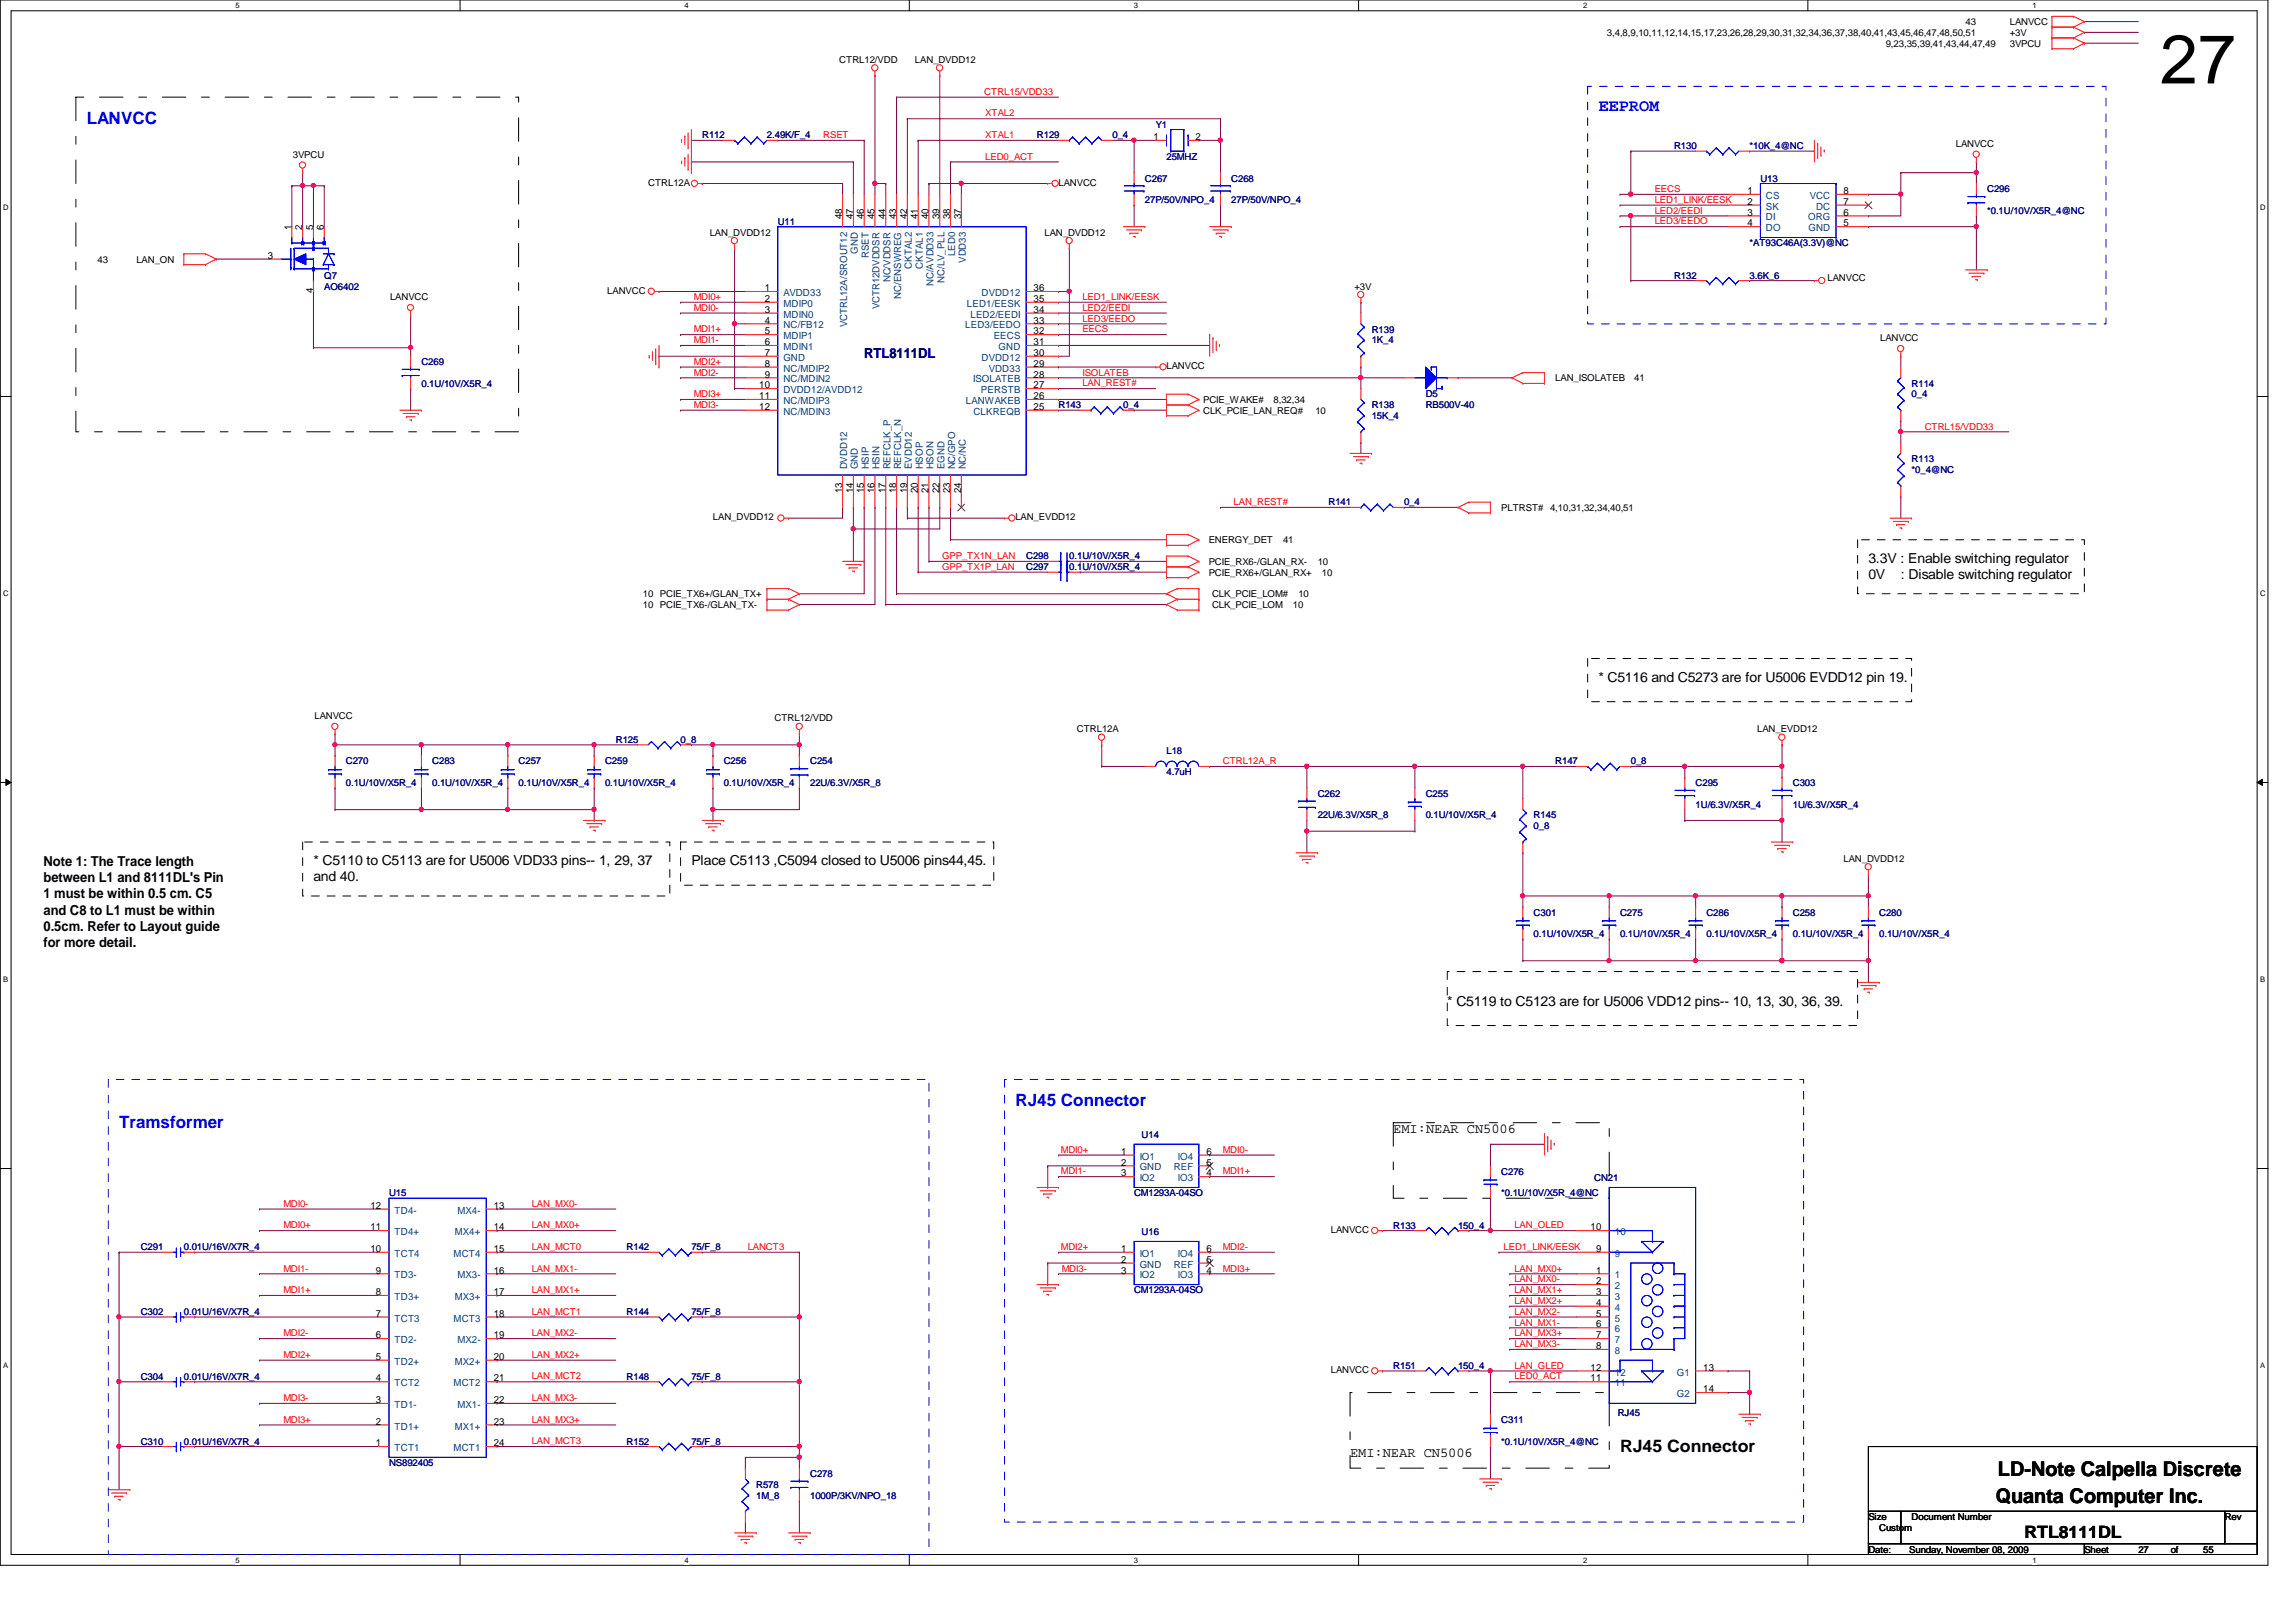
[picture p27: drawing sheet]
<svg xmlns="http://www.w3.org/2000/svg" width="297mm" height="210mm" viewBox="0 0 297 210" stroke-linecap="round" stroke-linejoin="round" font-family="sans-serif">
<defs><g id="words">
<text font-size="8.9" x="279.4" y="10.8">27</text>
<g font-size="2.6">
<text x="258.5" y="191">LD-Note Calpella Discrete</text>
<text x="258.2" y="194.5">Quanta Computer Inc.</text>
</g>
<g font-size="2.2" fill="#00f">
<text x="11.2" y="16">LANVCC</text>
<text x="206.8" y="14.4">EEPROM</text>
<text x="131.4" y="143.2">RJ45 Connector</text>
<text x="15.4" y="146">Tramsformer</text>
</g>
<g font-size="2.2">
<text x="209.6" y="187.9">RJ45 Connector</text>
<text x="261.9" y="199.1">RTL8111DL</text>
</g>
<text font-size="1.8" fill="#000080" x="111.8" y="46.4">RTL8111DL</text>
<g font-size="1.8">
<text x="241.7" y="72.9">3.3V : Enable switching regulator</text>
<text x="241.7" y="74.9">0V</text>
<text x="245.9" y="74.9">: Disable switching regulator</text>
<text x="206.8" y="88.2">* C5116 and C5273 are for U5006 EVDD12 pin 19.</text>
<text x="5.6" y="112">Note 1: The Trace length</text>
<text x="40.6" y="112">* C5110 to C5113 are for U5006 VDD33 pins-- 1, 29, 37</text>
<text x="89.4" y="112">Place C5113 ,C5094 closed to U5006 pins44,45.</text>
<text x="5.6" y="114.1">between L1 and 8111DL's Pin</text>
<text x="5.6" y="116.2">1 must be within 0.5 cm. C5</text>
<text x="5.6" y="118.4">and C8 to L1 must be within</text>
<text x="40.6" y="114">and 40.</text>
<text x="5.6" y="120.5">0.5cm. Refer to Layout guide</text>
<text x="5.6" y="122.6">for more detail.</text>
<text x="187.2" y="130.1">* C5119 to C5123 are for U5006 VDD12 pins-- 10, 13, 30, 36, 39.</text>
<text x="180.3" y="146.7">EMI:NEAR CN5006</text>
<text x="174.7" y="188.6">EMI:NEAR CN5006</text>
</g>
<g font-size="1.3">
<text x="149.2" y="18.1">1</text>
<text x="154.7" y="18.1">2</text>
<text x="37.7" y="29.8" transform="rotate(-90 37.7 29.8)">1</text>
<text x="39.1" y="29.8" transform="rotate(-90 39.1 29.8)">2</text>
<text x="40.5" y="29.8" transform="rotate(-90 40.5 29.8)">5</text>
<text x="41.9" y="29.8" transform="rotate(-90 41.9 29.8)">6</text>
<text x="109" y="28.4" transform="rotate(-90 109 28.4)">48</text>
<text x="110.4" y="28.4" transform="rotate(-90 110.4 28.4)">47</text>
<text x="111.8" y="28.4" transform="rotate(-90 111.8 28.4)">46</text>
<text x="113.2" y="28.4" transform="rotate(-90 113.2 28.4)">45</text>
<text x="114.6" y="28.4" transform="rotate(-90 114.6 28.4)">44</text>
<text x="115.9" y="28.4" transform="rotate(-90 115.9 28.4)">43</text>
<text x="117.3" y="28.4" transform="rotate(-90 117.3 28.4)">42</text>
<text x="118.7" y="28.4" transform="rotate(-90 118.7 28.4)">41</text>
<text x="120.1" y="28.4" transform="rotate(-90 120.1 28.4)">40</text>
<text x="121.5" y="28.4" transform="rotate(-90 121.5 28.4)">39</text>
<text x="122.9" y="28.4" transform="rotate(-90 122.9 28.4)">38</text>
<text x="124.3" y="28.4" transform="rotate(-90 124.3 28.4)">37</text>
<text x="226.1" y="25.1">1</text>
<text x="226.1" y="26.5">2</text>
<text x="226.1" y="27.9">3</text>
<text x="226.1" y="29.3">4</text>
<text x="238.5" y="29.3">5</text>
<text x="238.5" y="27.9">6</text>
<text x="238.5" y="26.5">7</text>
<text x="238.5" y="25.1">8</text>
<text x="34.7" y="33.5">3</text>
<text x="40.5" y="38" transform="rotate(-90 40.5 38)">4</text>
<text x="98.9" y="37.7">1</text>
<text x="98.9" y="39.1">2</text>
<text x="98.9" y="40.5">3</text>
<text x="98.9" y="41.9">4</text>
<text x="133.7" y="39.1">35</text>
<text x="133.7" y="40.5">34</text>
<text x="133.7" y="41.9">33</text>
<text x="133.7" y="37.7">36</text>
<text x="98.9" y="43.3">5</text>
<text x="98.9" y="44.7">6</text>
<text x="98.9" y="46.1">7</text>
<text x="98.9" y="47.5">8</text>
<text x="133.7" y="43.3">32</text>
<text x="133.7" y="44.7">31</text>
<text x="133.7" y="46.1">30</text>
<text x="133.7" y="47.5">29</text>
<text x="98.2" y="50.2">10</text>
<text x="98.2" y="51.6">11</text>
<text x="98.2" y="53">12</text>
<text x="98.9" y="48.9">9</text>
<text x="133.7" y="48.9">28</text>
<text x="133.7" y="50.2">27</text>
<text x="133.7" y="51.6">26</text>
<text x="133.7" y="53">25</text>
<text x="109" y="63.8" transform="rotate(-90 109 63.8)">13</text>
<text x="110.4" y="63.8" transform="rotate(-90 110.4 63.8)">14</text>
<text x="111.8" y="63.8" transform="rotate(-90 111.8 63.8)">15</text>
<text x="113.2" y="63.8" transform="rotate(-90 113.2 63.8)">16</text>
<text x="114.6" y="63.8" transform="rotate(-90 114.6 63.8)">17</text>
<text x="115.9" y="63.8" transform="rotate(-90 115.9 63.8)">18</text>
<text x="117.3" y="63.8" transform="rotate(-90 117.3 63.8)">19</text>
<text x="118.7" y="63.8" transform="rotate(-90 118.7 63.8)">20</text>
<text x="120.1" y="63.8" transform="rotate(-90 120.1 63.8)">21</text>
<text x="121.5" y="63.8" transform="rotate(-90 121.5 63.8)">22</text>
<text x="122.9" y="63.8" transform="rotate(-90 122.9 63.8)">23</text>
<text x="124.3" y="63.8" transform="rotate(-90 124.3 63.8)">24</text>
<text x="145" y="149.4">1</text>
<text x="156.1" y="149.4">6</text>
<text x="145" y="152.2">3</text>
<text x="145" y="150.8">2</text>
<text x="156.1" y="152.2">4</text>
<text x="156.1" y="150.8">5</text>
<text x="47.9" y="159.2">11</text>
<text x="47.9" y="156.4">12</text>
<text x="63.9" y="156.4">13</text>
<text x="63.9" y="159.2">14</text>
<text x="205.8" y="159.2">10</text>
<text x="47.9" y="162">10</text>
<text x="48.6" y="167.6">8</text>
<text x="48.6" y="164.8">9</text>
<text x="63.9" y="162">15</text>
<text x="63.9" y="164.8">16</text>
<text x="63.9" y="167.6">17</text>
<text x="145" y="162">1</text>
<text x="145" y="164.8">3</text>
<text x="145" y="163.4">2</text>
<text x="156.1" y="164.8">4</text>
<text x="156.1" y="162">6</text>
<text x="156.1" y="163.4">5</text>
<text x="206.5" y="164.8">1</text>
<text x="206.5" y="166.2">2</text>
<text x="206.5" y="167.6">3</text>
<text x="206.5" y="162">9</text>
<text x="48.6" y="173.2">6</text>
<text x="48.6" y="170.4">7</text>
<text x="63.9" y="173.2">19</text>
<text x="63.9" y="170.4">18</text>
<text x="206.5" y="169">4</text>
<text x="206.5" y="170.4">5</text>
<text x="206.5" y="171.8">6</text>
<text x="206.5" y="173.2">7</text>
<text x="48.6" y="176">5</text>
<text x="48.6" y="178.8">4</text>
<text x="63.9" y="178.8">21</text>
<text x="63.9" y="176">20</text>
<text x="205.8" y="177.4">12</text>
<text x="205.8" y="178.8">11</text>
<text x="206.5" y="174.6">8</text>
<text x="220.3" y="177.4">13</text>
<text x="48.6" y="184.4">2</text>
<text x="48.6" y="181.6">3</text>
<text x="63.9" y="184.4">23</text>
<text x="63.9" y="181.6">22</text>
<text x="220.3" y="180.2">14</text>
<text x="48.6" y="187.2">1</text>
<text x="63.9" y="187.2">24</text>
</g>
<g font-size="1.3" fill="#004080">
<text x="228.5" y="25.7">CS</text>
<text x="228.5" y="27.1">SK</text>
<text x="228.5" y="28.5">DI</text>
<text x="228.5" y="29.9">DO</text>
<text x="233.9" y="28.5">ORG</text>
<text x="234" y="29.9">GND</text>
<text x="234.1" y="25.7">VCC</text>
<text x="234.9" y="27.1">DC</text>
<text x="111" y="32.8" transform="rotate(-90 111 32.8)">GND</text>
<text x="112.4" y="33.4" transform="rotate(-90 112.4 33.4)">RSET</text>
<text x="118" y="34.8" transform="rotate(-90 118 34.8)">CKTAL2</text>
<text x="119.4" y="34.8" transform="rotate(-90 119.4 34.8)">CKTAL1</text>
<text x="123.6" y="33.1" transform="rotate(-90 123.6 33.1)">LED0</text>
<text x="125" y="34" transform="rotate(-90 125 34)">VDD33</text>
<text x="101.3" y="38.3">AVDD33</text>
<text x="101.3" y="39.7">MDIP0</text>
<text x="101.3" y="41.1">MDIN0</text>
<text x="113.8" y="40" transform="rotate(-90 113.8 40)">VCTR12DVDDSR</text>
<text x="115.2" y="36.5" transform="rotate(-90 115.2 36.5)">NC/VDDSR</text>
<text x="116.6" y="38.7" transform="rotate(-90 116.6 38.7)">NC/ENSWREG</text>
<text x="120.8" y="37" transform="rotate(-90 120.8 37)">NC/AVDD33</text>
<text x="122.2" y="36.6" transform="rotate(-90 122.2 36.6)">NC/LV_PLL</text>
<text x="125.1" y="39.7">LED1/EESK</text>
<text x="125.6" y="41.1">LED2/EEDI</text>
<text x="127" y="38.3">DVDD12</text>
<text x="101.3" y="42.5">NC/FB12</text>
<text x="101.3" y="43.9">MDIP1</text>
<text x="101.3" y="45.3">MDIN1</text>
<text x="101.3" y="46.7">GND</text>
<text x="109.6" y="42.4" transform="rotate(-90 109.6 42.4)">VCTRL12A/SROUT12</text>
<text x="124.9" y="42.5">LED3/EEDO</text>
<text x="127" y="46.7">DVDD12</text>
<text x="128.6" y="43.9">EECS</text>
<text x="129.2" y="45.3">GND</text>
<text x="101.3" y="48.1">NC/MDIP2</text>
<text x="101.3" y="49.5">NC/MDIN2</text>
<text x="101.3" y="50.9">DVDD12/AVDD12</text>
<text x="101.3" y="52.3">NC/MDIP3</text>
<text x="101.3" y="53.7">NC/MDIN3</text>
<text x="125" y="52.3">LANWAKEB</text>
<text x="125.9" y="49.5">ISOLATEB</text>
<text x="125.9" y="53.7">CLKREQB</text>
<text x="126.9" y="50.9">PERSTB</text>
<text x="127.9" y="48.1">VDD33</text>
<text x="109.6" y="60.7" transform="rotate(-90 109.6 60.7)">DVDD12</text>
<text x="111" y="60.7" transform="rotate(-90 111 60.7)">GND</text>
<text x="112.4" y="60.7" transform="rotate(-90 112.4 60.7)">HSIP</text>
<text x="113.8" y="60.7" transform="rotate(-90 113.8 60.7)">HSIN</text>
<text x="115.2" y="60.7" transform="rotate(-90 115.2 60.7)">REFCLK_P</text>
<text x="116.6" y="60.7" transform="rotate(-90 116.6 60.7)">REFCLK_N</text>
<text x="118" y="60.7" transform="rotate(-90 118 60.7)">EVDD12</text>
<text x="119.4" y="60.7" transform="rotate(-90 119.4 60.7)">HSOP</text>
<text x="120.8" y="60.7" transform="rotate(-90 120.8 60.7)">HSON</text>
<text x="122.2" y="60.7" transform="rotate(-90 122.2 60.7)">EGND</text>
<text x="123.6" y="60.7" transform="rotate(-90 123.6 60.7)">NC/GPO</text>
<text x="125" y="60.7" transform="rotate(-90 125 60.7)">NC/NC</text>
<text x="147.4" y="150.1">IO1</text>
<text x="147.4" y="152.9">IO2</text>
<text x="147.4" y="151.5">GND</text>
<text x="151.8" y="151.5">REF</text>
<text x="152.4" y="152.9">IO3</text>
<text x="152.4" y="150.1">IO4</text>
<text x="51.1" y="159.9">TD4+</text>
<text x="51.1" y="157.1">TD4-</text>
<text x="58.8" y="159.9">MX4+</text>
<text x="59.2" y="157.1">MX4-</text>
<text x="208.9" y="159.9">10</text>
<text x="51.1" y="165.4">TD3-</text>
<text x="51.1" y="162.6">TCT4</text>
<text x="58.7" y="162.6">MCT4</text>
<text x="59.2" y="165.4">MX3-</text>
<text x="147.4" y="162.6">IO1</text>
<text x="147.4" y="165.4">IO2</text>
<text x="147.4" y="164">GND</text>
<text x="151.8" y="164">REF</text>
<text x="152.4" y="165.4">IO3</text>
<text x="152.4" y="162.6">IO4</text>
<text x="208.9" y="165.4">1</text>
<text x="208.9" y="166.8">2</text>
<text x="208.9" y="162.6">9</text>
<text x="51.1" y="173.8">TD2-</text>
<text x="51.1" y="171">TCT3</text>
<text x="51.1" y="168.2">TD3+</text>
<text x="58.7" y="171">MCT3</text>
<text x="58.8" y="168.2">MX3+</text>
<text x="59.2" y="173.8">MX2-</text>
<text x="208.9" y="168.2">3</text>
<text x="208.9" y="169.6">4</text>
<text x="208.9" y="171">5</text>
<text x="208.9" y="172.4">6</text>
<text x="208.9" y="173.8">7</text>
<text x="51.1" y="176.6">TD2+</text>
<text x="51.1" y="179.4">TCT2</text>
<text x="58.7" y="179.4">MCT2</text>
<text x="58.8" y="176.6">MX2+</text>
<text x="208.9" y="175.2">8</text>
<text x="208.9" y="178">12</text>
<text x="208.9" y="179.4">11</text>
<text x="217" y="178">G1</text>
<text x="51.1" y="185">TD1+</text>
<text x="51.1" y="182.2">TD1-</text>
<text x="58.8" y="185">MX1+</text>
<text x="59.2" y="182.2">MX1-</text>
<text x="217" y="180.8">G2</text>
<text x="51.1" y="187.8">TCT1</text>
<text x="58.7" y="187.8">MCT1</text>
</g>
<g font-size="1.2">
<text x="207.9" y="4.7">3,4,8,9,10,11,12,14,15,17,23,26,28,29,30,31,32,34,36,37,38,40,41,43,45,46,47,48,50,51</text>
<text x="254.3" y="3.3">43</text>
<text x="260" y="4.7">+3V</text>
<text x="260" y="3.3">LANVCC</text>
<text x="108.6" y="8.1">CTRL12/VDD</text>
<text x="118.4" y="8.1">LAN_DVDD12</text>
<text x="244" y="6.1">9,23,35,39,41,43,44,47,49</text>
<text x="260" y="6.1">3VPCU</text>
<text x="37.9" y="20.4">3VPCU</text>
<text x="253" y="19">LANVCC</text>
<text x="83.9" y="24">CTRL12A</text>
<text x="136.9" y="24">LANVCC</text>
<text x="12.6" y="34">43</text>
<text x="17.6" y="34">LAN_ON</text>
<text x="91.8" y="30.5">LAN_DVDD12</text>
<text x="135.1" y="30.5">LAN_DVDD12</text>
<text x="50.5" y="38.9">LANVCC</text>
<text x="78.6" y="38">LANVCC</text>
<text x="175.2" y="37.5">+3V</text>
<text x="236.4" y="36.4">LANVCC</text>
<text x="150.9" y="47.8">LANVCC</text>
<text x="243.2" y="44.2">LANVCC</text>
<text x="155.7" y="53.6">CLK_PCIE_LAN_REQ#</text>
<text x="155.7" y="52.2">PCIE_WAKE#</text>
<text x="164.8" y="52.2">8,32,34</text>
<text x="170.2" y="53.6">10</text>
<text x="201.2" y="49.4">LAN_ISOLATEB</text>
<text x="211.4" y="49.4">41</text>
<text x="92.2" y="67.4">LAN_DVDD12</text>
<text x="131.4" y="67.4">LAN_EVDD12</text>
<text x="156.4" y="70.3">ENERGY_DET</text>
<text x="166" y="70.3">41</text>
<text x="194.2" y="66.1">PLTRST# 4,10,31,32,34,40,51</text>
<text x="83.2" y="77.3">10 PCIE_TX6+/GLAN_TX+</text>
<text x="156.4" y="73.1">PCIE_RX6-/GLAN_RX-</text>
<text x="156.4" y="74.5">PCIE_RX6+/GLAN_RX+</text>
<text x="156.8" y="77.3">CLK_PCIE_LOM#</text>
<text x="168" y="77.3">10</text>
<text x="170.5" y="73.1">10</text>
<text x="171" y="74.5">10</text>
<text x="83.2" y="78.7">10 PCIE_TX6-/GLAN_TX-</text>
<text x="156.8" y="78.7">CLK_PCIE_LOM</text>
<text x="167.3" y="78.7">10</text>
<text x="40.7" y="93">LANVCC</text>
<text x="100.2" y="93.3">CTRL12/VDD</text>
<text x="139.3" y="94.7">CTRL12A</text>
<text x="227.3" y="94.7">LAN_EVDD12</text>
<text x="238.5" y="111.5">LAN_DVDD12</text>
<text x="172.2" y="159.6">LANVCC</text>
<text x="172.2" y="177.7">LANVCC</text>
<text x="241.7" y="196.7">Size</text>
<text x="247.3" y="196.7">Document Number</text>
<text x="287.8" y="196.7">Rev</text>
<text x="241.7" y="200.9">Date:</text>
<text x="243.1" y="198.1">Custom</text>
<text x="247" y="200.9">Sunday, November 08, 2009</text>
<text x="269.7" y="200.9">Sheet</text>
<text x="276.6" y="200.9">27</text>
<text x="280.8" y="200.9">of</text>
<text x="285" y="200.9">55</text>
</g>
<g font-size="1.2" fill="#000080">
<text x="90.8" y="17.9">R112</text>
<text x="99.2" y="17.9">2.49K/F_4</text>
<text x="134.2" y="17.9">R129</text>
<text x="143.9" y="17.9">0_4</text>
<text x="149.5" y="16.5">Y1</text>
<text x="148.1" y="23.5">C267</text>
<text x="150.9" y="20.7">25MHZ</text>
<text x="159.3" y="23.5">C268</text>
<text x="216.6" y="19.3">R130</text>
<text x="226.4" y="19.3">*10K_4@NC</text>
<text x="227.8" y="23.5">U13</text>
<text x="100.6" y="29.1">U11</text>
<text x="148.1" y="26.3">27P/50V/NPO_4</text>
<text x="159.3" y="26.3">27P/50V/NPO_4</text>
<text x="257.1" y="24.9">C296</text>
<text x="257.1" y="27.7">*0.1U/10V/X5R_4@NC</text>
<text x="226.4" y="31.9">*AT93C46A(3.3V)@NC</text>
<text x="41.9" y="36.1">Q7</text>
<text x="41.9" y="37.5">AO6402</text>
<text x="216.6" y="36.1">R132</text>
<text x="226.4" y="36.1">3.6K_6</text>
<text x="54.5" y="47.2">C269</text>
<text x="177.5" y="43.1">R139</text>
<text x="177.5" y="44.4">1K_4</text>
<text x="54.5" y="50">0.1U/10V/X5R_4</text>
<text x="136.9" y="52.8">R143</text>
<text x="145.3" y="52.8">0_4</text>
<text x="177.5" y="52.8">R138</text>
<text x="184.4" y="51.4">D5</text>
<text x="184.4" y="52.8">RB500V-40</text>
<text x="247.3" y="50">R114</text>
<text x="247.3" y="51.4">0_4</text>
<text x="177.5" y="54.2">15K_4</text>
<text x="247.3" y="59.8">R113</text>
<text x="171.9" y="65.4">R141</text>
<text x="181.6" y="65.4">0_4</text>
<text x="247.3" y="61.2">*0_4@NC</text>
<text x="132.8" y="72.4">C298</text>
<text x="132.8" y="73.8">C297</text>
<text x="138.3" y="72.4">0.1U/10V/X5R_4</text>
<text x="138.3" y="73.8">0.1U/10V/X5R_4</text>
<text x="44.7" y="98.9">C270</text>
<text x="44.7" y="101.7">0.1U/10V/X5R_4</text>
<text x="55.9" y="98.9">C283</text>
<text x="55.9" y="101.7">0.1U/10V/X5R_4</text>
<text x="67.1" y="98.9">C257</text>
<text x="67.1" y="101.7">0.1U/10V/X5R_4</text>
<text x="78.3" y="98.9">C259</text>
<text x="78.3" y="101.7">0.1U/10V/X5R_4</text>
<text x="79.7" y="96.1">R125</text>
<text x="88.1" y="96.1">0_8</text>
<text x="93.6" y="98.9">C256</text>
<text x="93.6" y="101.7">0.1U/10V/X5R_4</text>
<text x="104.8" y="98.9">C254</text>
<text x="104.8" y="101.7">22U/6.3V/X5R_8</text>
<text x="150.9" y="97.5">L18</text>
<text x="150.9" y="100.3">4.7uH</text>
<text x="201.2" y="98.9">R147</text>
<text x="211" y="98.9">0_8</text>
<text x="219.4" y="101.7">C295</text>
<text x="231.9" y="101.7">C303</text>
<text x="170.5" y="103.1">C262</text>
<text x="170.5" y="105.9">22U/6.3V/X5R_8</text>
<text x="184.4" y="103.1">C255</text>
<text x="184.4" y="105.9">0.1U/10V/X5R_4</text>
<text x="198.4" y="105.9">R145</text>
<text x="198.4" y="107.3">0_8</text>
<text x="219.4" y="104.5">1U/6.3V/X5R_4</text>
<text x="231.9" y="104.5">1U/6.3V/X5R_4</text>
<text x="198.4" y="118.5">C301</text>
<text x="209.6" y="118.5">C275</text>
<text x="220.8" y="118.5">C286</text>
<text x="231.9" y="118.5">C258</text>
<text x="243.1" y="118.5">C280</text>
<text x="198.4" y="121.3">0.1U/10V/X5R_4</text>
<text x="209.6" y="121.3">0.1U/10V/X5R_4</text>
<text x="220.8" y="121.3">0.1U/10V/X5R_4</text>
<text x="231.9" y="121.3">0.1U/10V/X5R_4</text>
<text x="243.1" y="121.3">0.1U/10V/X5R_4</text>
<text x="147.7" y="147.3">U14</text>
<text x="50.3" y="154.8">U15</text>
<text x="146.7" y="154.8">CM1293A-04SO</text>
<text x="194.2" y="152">C276</text>
<text x="194.2" y="154.8">*0.1U/10V/X5R_4@NC</text>
<text x="206.2" y="152.9">CN21</text>
<text x="18.2" y="161.8">C291</text>
<text x="23.8" y="161.8">0.01U/16V/X7R_4</text>
<text x="81.1" y="161.8">R142</text>
<text x="89.4" y="161.8">75/F_8</text>
<text x="147.7" y="159.9">U16</text>
<text x="180.3" y="159">R133</text>
<text x="188.6" y="159">150_4</text>
<text x="146.7" y="167.4">CM1293A-04SO</text>
<text x="18.2" y="170.2">C302</text>
<text x="23.8" y="170.2">0.01U/16V/X7R_4</text>
<text x="81.1" y="170.2">R144</text>
<text x="89.4" y="170.2">75/F_8</text>
<text x="18.2" y="178.6">C304</text>
<text x="23.8" y="178.6">0.01U/16V/X7R_4</text>
<text x="81.1" y="178.6">R148</text>
<text x="89.4" y="178.6">75/F_8</text>
<text x="180.3" y="177.2">R151</text>
<text x="188.6" y="177.2">150_4</text>
<text x="194.2" y="184.1">C311</text>
<text x="209.3" y="183.3">RJ45</text>
<text x="18.2" y="186.9">C310</text>
<text x="23.8" y="186.9">0.01U/16V/X7R_4</text>
<text x="50.3" y="189.7">NS892405</text>
<text x="81.1" y="186.9">R152</text>
<text x="89.4" y="186.9">75/F_8</text>
<text x="104.8" y="191.1">C278</text>
<text x="194.2" y="186.9">*0.1U/10V/X5R_4@NC</text>
<text x="97.8" y="192.5">R578</text>
<text x="97.8" y="193.9">1M_8</text>
<text x="104.8" y="193.9">1000P/3KV/NPO_18</text>
</g>
<g font-size="1.2" fill="#f00">
<text x="106.5" y="17.9">RSET</text>
<text x="127.3" y="12.3">CTRL15/VDD33</text>
<text x="127.5" y="15.1">XTAL2</text>
<text x="127.5" y="17.9">XTAL1</text>
<text x="127.5" y="20.7">LED0_ACT</text>
<text x="214.1" y="24.8">EECS</text>
<text x="214.1" y="29">LED3/EEDO</text>
<text x="214.1" y="27.6">LED2/EEDI</text>
<text x="214.1" y="26.2">LED1_LINK/EESK</text>
<text x="89.7" y="40.2">MDI0-</text>
<text x="89.7" y="38.8">MDI0+</text>
<text x="140" y="38.8">LED1_LINK/EESK</text>
<text x="140" y="40.2">LED2/EEDI</text>
<text x="140" y="41.6">LED3/EEDO</text>
<text x="89.7" y="47.2">MDI2+</text>
<text x="89.7" y="43">MDI1+</text>
<text x="89.7" y="44.4">MDI1-</text>
<text x="140" y="43">EECS</text>
<text x="89.7" y="52.8">MDI3-</text>
<text x="89.7" y="48.6">MDI2-</text>
<text x="89.7" y="51.4">MDI3+</text>
<text x="140" y="50">LAN_REST#</text>
<text x="140" y="48.6">ISOLATEB</text>
<text x="249" y="55.6">CTRL15/VDD33</text>
<text x="159.6" y="65.4">LAN_REST#</text>
<text x="121.9" y="72.3">GPP_TX1N_LAN</text>
<text x="121.9" y="73.7">GPP_TX1P_LAN</text>
<text x="158.2" y="98.9">CTRL12A_R</text>
<text x="137.2" y="149.2">MDI0+</text>
<text x="158.2" y="149.2">MDI0-</text>
<text x="137.2" y="152">MDI1-</text>
<text x="158.2" y="152">MDI1+</text>
<text x="36.7" y="159">MDI0+</text>
<text x="36.7" y="156.2">MDI0-</text>
<text x="68.8" y="161.8">LAN_MCT0</text>
<text x="68.8" y="156.2">LAN_MX0-</text>
<text x="68.8" y="159">LAN_MX0+</text>
<text x="96.7" y="161.8">LANCT3</text>
<text x="137.2" y="161.8">MDI2+</text>
<text x="158.2" y="161.8">MDI2-</text>
<text x="194.5" y="161.8">LED1_LINK/EESK</text>
<text x="195.9" y="159">LAN_OLED</text>
<text x="36.7" y="167.3">MDI1+</text>
<text x="36.7" y="164.5">MDI1-</text>
<text x="68.8" y="167.3">LAN_MX1+</text>
<text x="68.8" y="164.5">LAN_MX1-</text>
<text x="137.4" y="164.5">MDI3-</text>
<text x="158.2" y="164.5">MDI3+</text>
<text x="195.9" y="167.3">LAN_MX1+</text>
<text x="195.9" y="164.5">LAN_MX0+</text>
<text x="195.9" y="165.9">LAN_MX0-</text>
<text x="36.7" y="172.9">MDI2-</text>
<text x="68.8" y="170.1">LAN_MCT1</text>
<text x="68.8" y="172.9">LAN_MX2-</text>
<text x="195.9" y="168.7">LAN_MX2+</text>
<text x="195.9" y="172.9">LAN_MX3+</text>
<text x="195.9" y="171.5">LAN_MX1-</text>
<text x="195.9" y="170.1">LAN_MX2-</text>
<text x="36.7" y="175.7">MDI2+</text>
<text x="68.8" y="175.7">LAN_MX2+</text>
<text x="68.8" y="178.5">LAN_MCT2</text>
<text x="195.9" y="174.3">LAN_MX3-</text>
<text x="195.9" y="178.5">LED0_ACT</text>
<text x="195.9" y="177.1">LAN_GLED</text>
<text x="36.7" y="184.1">MDI3+</text>
<text x="36.7" y="181.3">MDI3-</text>
<text x="68.8" y="184.1">LAN_MX3+</text>
<text x="68.8" y="181.3">LAN_MX3-</text>
<text x="68.8" y="186.9">LAN_MCT3</text>
</g>
<g font-size="1">
<text x="30.5" y="1.1">5</text>
<text x="88.6" y="1.1">4</text>
<text x="146.7" y="1.1">3</text>
<text x="204.8" y="1.1">2</text>
<text x="262.9" y="1.1">1</text>
<text x=".4" y="27.2">D</text>
<text x="292.4" y="27.2">D</text>
<text x=".4" y="77.1">C</text>
<text x="292.4" y="77.1">C</text>
<text x=".4" y="127.1">B</text>
<text x="292.4" y="127.1">B</text>
<text x=".4" y="177">A</text>
<text x="292.4" y="177">A</text>
<text x="30.5" y="202.2">5</text>
<text x="88.6" y="202.2">4</text>
<text x="146.7" y="202.2">3</text>
<text x="204.8" y="202.2">2</text>
<text x="262.9" y="202.2">1</text>
</g>
</g></defs>
<path d="M0 0h293.4v202.6h-293.4zM1.4 1.4h290.6v199.8h-290.6z" fill="none" stroke="#000" stroke-width=".13"/>
<g fill="#fff">
<path d="M30.5 .2h.5v1.1h-.5z"/>
<path d="M30.5 201.3h.5v1.1h-.5z"/>
</g>
<path d="M59.5 0v1.4M59.5 201.2v1.4" fill="none" stroke="#000" stroke-width=".13"/>
<g fill="#fff">
<path d="M88.6 .2h.5v1.1h-.5z"/>
<path d="M88.6 201.3h.5v1.1h-.5z"/>
</g>
<path d="M117.6 0v1.4M117.6 201.2v1.4" fill="none" stroke="#000" stroke-width=".13"/>
<g fill="#fff">
<path d="M146.7 .2h.5v1.1h-.5z"/>
<path d="M146.7 201.3h.5v1.1h-.5z"/>
</g>
<path d="M175.8 0v1.4M175.8 201.2v1.4" fill="none" stroke="#000" stroke-width=".13"/>
<g fill="#fff">
<path d="M204.8 .2h.6v1.1h-.6z"/>
<path d="M204.8 201.3h.6v1.1h-.6z"/>
</g>
<path d="M233.9 0v1.4M233.9 201.2v1.4" fill="none" stroke="#000" stroke-width=".13"/>
<g fill="#fff">
<path d="M262.9 .2h.6v1.1h-.6z"/>
<path d="M262.9 201.3h.6v1.1h-.6z"/>
<path d="M.4 26.3h.7v1.1h-.7z"/>
<path d="M292.4 26.3h.7v1.1h-.7z"/>
<path d="M.4 76.2h.7v1.1h-.7z"/>
<path d="M292.4 76.2h.7v1.1h-.7z"/>
</g>
<path d="M0 51.3h1.4M292 51.3h1.4" fill="none" stroke="#000" stroke-width=".13"/>
<g fill="#fff">
<path d="M.4 126.2h.7v1.1h-.7z"/>
<path d="M292.4 126.2h.6v1.1h-.6z"/>
</g>
<path d="M0 101.3h1.4M.8 100.8l.6 .5-.6 .3zM292 101.3l.7-.5v.8zM292 101.3h1.4" fill="none" stroke="#000" stroke-width=".13"/>
<path d="M.8 100.8l.6 .5-.6 .3zM292 101.3l.7-.5v.8z" fill="#000"/>
<g fill="#fff">
<path d="M.4 176.1h.7v1.1h-.7z"/>
<path d="M292.4 176.1h.6v1.1h-.6z"/>
</g>
<path d="M0 151.2h1.4M292 151.2h1.4" fill="none" stroke="#000" stroke-width=".13"/>
<path d="M146.7 18.2h.1M146.7 18.2h2.8" fill="none" stroke="#800040" stroke-width=".13"/>
<circle cx="146.7" cy="18.1" r=".29" fill="#f0f"/>
<circle cx="146.7" cy="18.1" r=".29" fill="none" stroke="#f0f" stroke-width=".13"/>
<path d="M176.1 57.3h.1M176.1 57.3v1.4M103.4 76.8h.1M103.4 76.8h8.4M110.4 68.5h.1M110.4 68.5v4.1M114.6 65.7h.1M114.6 65.7v12.5M116 76.8h.1M116 76.8h34.9" fill="none" stroke="#800040" stroke-width=".13"/>
<circle cx="110.4" cy="68.4" r=".29" fill="#f0f"/>
<circle cx="110.4" cy="68.4" r=".29" fill="none" stroke="#f0f" stroke-width=".13"/>
<g fill="none" stroke="#800040" stroke-width=".13">
<path d="M117.4 15.4h.1M117.4 15.4v9.7M118.8 18.2h.1M118.8 18.2v6.9M146.7 18.2h.1M146.7 18.2v4.2M157.9 18.2h.1M157.9 18.2v4.2M88 39.1h.1M88 39.1h8.4M123 21h.1M123 21v4.1"/>
<path d="M136.9 39.1h.1M136.9 39.1h14M88 53.1h.1M88 40.5h.1M88 48.9h.1M88 47.5h.1M88 43.3h.1M88 44.7h.1M88 51.7h.1M88 53.1h8.4M88 40.5h8.4M88 48.9h8.4"/>
<path d="M88 47.5h8.4M88 43.3h8.4M88 44.7h8.4M88 51.7h8.4M136.9 40.5h.1M136.9 47.5h.1M136.9 41.9h.1M136.9 50.3h.1M136.9 51.7h.1M136.9 43.3h.1M136.9 40.5h14M136.9 47.5h12.6"/>
<path d="M136.9 43.3h14M136.9 41.9h14M136.9 51.7h14M136.9 50.3h12.6M176.1 47.5h.1M176.1 48.9h.1M176.1 47.5v2.8M111.8 65.7h.1M111.8 65.7v11.1M113.2 65.7h.1M113.2 65.7v12.5M116 65.7h.1"/>
<path d="M116 65.7v11.1M118.8 65.7h.1M118.8 74h.1M118.8 65.7v8.3M118.8 74h16.7M120.2 65.7h.1M120.2 72.6h.1M120.2 65.7v6.9M120.2 72.6h15.3M139.7 72.6h.1M139.7 74h.1M139.7 72.6h11.2"/>
<path d="M139.7 74h11.2M157.9 65.7h.1M157.9 65.7h16.8"/>
</g>
<circle cx="157.9" cy="18.1" r=".29" fill="#f0f"/>
<circle cx="157.9" cy="18.1" r=".29" fill="none" stroke="#f0f" stroke-width=".13"/>
<g fill="none" stroke="#800040" stroke-width=".13">
<path d="M117.4 15.4h.1M117.4 15.4h40.5M155.1 18.2h.1M157.9 15.4h.1M157.9 15.4v2.8h-2.8M146.7 26.5h.1M146.7 26.5v2.8M157.9 26.5h.1M157.9 26.5v2.8M103.4 78.2h.1M103.4 78.2h9.8M114.6 78.2h.1"/>
<path d="M114.6 78.2h36.3M123 65.7h.1M123 65.7v4.1M181.6 65.7h.1M181.6 65.7h7M65.7 96.4h.1M65.7 96.4h11.2"/>
</g>
<circle cx="76.8" cy="96.4" r=".29" fill="#f0f"/>
<circle cx="76.8" cy="96.4" r=".29" fill="none" stroke="#f0f" stroke-width=".13"/>
<circle cx="65.7" cy="96.4" r=".29" fill="#f0f"/>
<circle cx="65.7" cy="96.4" r=".29" fill="none" stroke="#f0f" stroke-width=".13"/>
<path d="M43.3 96.4h.1M43.3 96.4h22.4M54.5 96.4h.1M43.3 104.8h.1M43.3 104.8h11.2" fill="none" stroke="#800040" stroke-width=".13"/>
<circle cx="54.5" cy="96.4" r=".29" fill="#f0f"/>
<circle cx="54.5" cy="96.4" r=".29" fill="none" stroke="#f0f" stroke-width=".13"/>
<circle cx="43.3" cy="96.4" r=".29" fill="#f0f"/>
<circle cx="43.3" cy="96.4" r=".29" fill="none" stroke="#f0f" stroke-width=".13"/>
<path d="M65.7 97.8h.1M65.7 96.4v1.4M76.9 97.8h.1M76.9 96.4v1.4M65.7 102h.1M65.7 104.8h.1M65.7 102v2.8M65.7 104.8h11.2v1.4M76.9 106.2h.1" fill="none" stroke="#800040" stroke-width=".13"/>
<circle cx="76.8" cy="104.7" r=".29" fill="#f0f"/>
<circle cx="76.8" cy="104.7" r=".29" fill="none" stroke="#f0f" stroke-width=".13"/>
<path d="M54.5 104.8h.1M54.5 104.8h11.2M76.9 102h.1M76.9 102v2.8" fill="none" stroke="#800040" stroke-width=".13"/>
<circle cx="65.7" cy="104.7" r=".29" fill="#f0f"/>
<circle cx="65.7" cy="104.7" r=".29" fill="none" stroke="#f0f" stroke-width=".13"/>
<circle cx="54.5" cy="104.7" r=".29" fill="#f0f"/>
<circle cx="54.5" cy="104.7" r=".29" fill="none" stroke="#f0f" stroke-width=".13"/>
<path d="M54.5 97.8h.1M54.5 96.4v1.4M218 99.2h.1M218 99.2h12.5M43.3 102h.1M43.3 102v2.8M54.5 102h.1M54.5 102v2.8M230.5 106.2h.1M230.5 104.8v1.4" fill="none" stroke="#800040" stroke-width=".13"/>
<circle cx="230.5" cy="99.2" r=".29" fill="#f0f"/>
<circle cx="230.5" cy="99.2" r=".29" fill="none" stroke="#f0f" stroke-width=".13"/>
<circle cx="217.9" cy="99.2" r=".29" fill="#f0f"/>
<circle cx="217.9" cy="99.2" r=".29" fill="none" stroke="#f0f" stroke-width=".13"/>
<g fill="none" stroke="#800040" stroke-width=".13">
<path d="M156.5 99.2h.1M156.5 99.2h12.6M169.1 99.2h.1M169.1 99.2v2.8M218 99.2v1.4M230.5 99.2v1.4M169.1 107.6h.1M169.1 107.6v2.8M197 116h.1M197 116h11.2M218 100.6h.1M218 106.2h.1"/>
<path d="M218 104.8v1.4M230.5 100.6h.1M230.5 106.2h.1M230.5 106.2v2.8"/>
</g>
<circle cx="197" cy="115.9" r=".29" fill="#f0f"/>
<circle cx="197" cy="115.9" r=".29" fill="none" stroke="#f0f" stroke-width=".13"/>
<path d="M169.1 107.6h.1M169.1 107.6h13.9" fill="none" stroke="#800040" stroke-width=".13"/>
<circle cx="169" cy="107.5" r=".29" fill="#f0f"/>
<circle cx="169" cy="107.5" r=".29" fill="none" stroke="#f0f" stroke-width=".13"/>
<path d="M169.1 99.2h.1M169.1 99.2h13.9M169.1 107.6h.1M169.1 106.2v1.4" fill="none" stroke="#800040" stroke-width=".13"/>
<circle cx="169" cy="99.2" r=".29" fill="#f0f"/>
<circle cx="169" cy="99.2" r=".29" fill="none" stroke="#f0f" stroke-width=".13"/>
<path d="M183 99.2h.1M183 99.2v2.8M183 107.6h.1M183 106.2v1.4M230.5 116h.1M230.5 116h11.2" fill="none" stroke="#800040" stroke-width=".13"/>
<circle cx="241.7" cy="115.9" r=".29" fill="#f0f"/>
<circle cx="241.7" cy="115.9" r=".29" fill="none" stroke="#f0f" stroke-width=".13"/>
<circle cx="230.5" cy="115.9" r=".29" fill="#f0f"/>
<circle cx="230.5" cy="115.9" r=".29" fill="none" stroke="#f0f" stroke-width=".13"/>
<g fill="none" stroke="#800040" stroke-width=".13">
<path d="M208.2 117.3h.1M208.2 116v1.3M219.4 117.3h.1M219.4 116v1.3M230.5 117.3h.1M230.5 116v1.3M241.7 116h.1M241.7 113.2v2.8M208.2 121.5h.1M208.2 121.5v2.8M219.4 121.5h.1M219.4 121.5v2.8"/>
<path d="M230.5 121.5h.1M230.5 124.3h.1M230.5 121.5v2.8M241.7 121.5h.1M241.7 121.5v2.8h-11.2"/>
</g>
<circle cx="241.7" cy="124.3" r=".29" fill="#f0f"/>
<circle cx="241.7" cy="124.3" r=".29" fill="none" stroke="#f0f" stroke-width=".13"/>
<circle cx="230.5" cy="124.3" r=".29" fill="#f0f"/>
<circle cx="230.5" cy="124.3" r=".29" fill="none" stroke="#f0f" stroke-width=".13"/>
<path d="M219.4 124.3h.1M219.4 124.3h11.1" fill="none" stroke="#800040" stroke-width=".13"/>
<circle cx="230.5" cy="124.3" r=".29" fill="#f0f"/>
<circle cx="230.5" cy="124.3" r=".29" fill="none" stroke="#f0f" stroke-width=".13"/>
<circle cx="219.3" cy="124.3" r=".29" fill="#f0f"/>
<circle cx="219.3" cy="124.3" r=".29" fill="none" stroke="#f0f" stroke-width=".13"/>
<path d="M218 106.2h.1M218 106.2h12.5M241.7 124.3h.1M241.7 124.3v2.8" fill="none" stroke="#800040" stroke-width=".13"/>
<circle cx="230.5" cy="106.1" r=".29" fill="#f0f"/>
<circle cx="230.5" cy="106.1" r=".29" fill="none" stroke="#f0f" stroke-width=".13"/>
<path d="M208.2 124.3h.1M208.2 124.3h11.2" fill="none" stroke="#800040" stroke-width=".13"/>
<circle cx="208.2" cy="124.3" r=".29" fill="#f0f"/>
<circle cx="208.2" cy="124.3" r=".29" fill="none" stroke="#f0f" stroke-width=".13"/>
<path d="M208.2 116h.1M208.2 116h11.2" fill="none" stroke="#800040" stroke-width=".13"/>
<circle cx="208.2" cy="115.9" r=".29" fill="#f0f"/>
<circle cx="208.2" cy="115.9" r=".29" fill="none" stroke="#f0f" stroke-width=".13"/>
<path d="M219.4 116h.1M219.4 116h11.1" fill="none" stroke="#800040" stroke-width=".13"/>
<circle cx="219.3" cy="115.9" r=".29" fill="#f0f"/>
<circle cx="219.3" cy="115.9" r=".29" fill="none" stroke="#f0f" stroke-width=".13"/>
<g fill="none" stroke="#800040" stroke-width=".13">
<path d="M37.8 24h.1M37.8 24v5.3M37.8 24h1.4M39.2 24h.1M39.2 22.4h.1M39.2 22.4v6.9M40.6 37.7h.1M40.6 24h.1M40.6 24v5.3M40.6 37.7v7.3M40.6 24h1.3M41.9 24h.1"/>
<path d="M41.9 24v5.3M53.1 45h.1M53.1 45v1.1M197 117.3h.1M197 116v1.3M197 121.5h.1M197 124.3h.1M197 121.5v2.8M197 124.3h11.2"/>
</g>
<circle cx="40.5" cy="24" r=".27" fill="#f0f"/>
<circle cx="40.5" cy="24" r=".27" fill="none" stroke="#f0f" stroke-width=".13"/>
<path d="M28 33.5h.1M28 33.5h7M40.6 45h.1M40.6 45h12.5M53.1 50.3h.1M53.1 50.3v2.8" fill="none" stroke="#800040" stroke-width=".13"/>
<circle cx="53.1" cy="45" r=".27" fill="#f0f"/>
<circle cx="53.1" cy="45" r=".27" fill="none" stroke="#f0f" stroke-width=".13"/>
<path d="M39.2 24h.1M39.2 24h1.4M53.1 40.8h.1M53.1 40.8v4.2" fill="none" stroke="#800040" stroke-width=".13"/>
<circle cx="39.1" cy="24" r=".27" fill="#f0f"/>
<circle cx="39.1" cy="24" r=".27" fill="none" stroke="#f0f" stroke-width=".13"/>
<path d="M176.1 48.9h.1M176.1 48.9h5.5M123 69.8h.1M123 69.8h27.9" fill="none" stroke="#800040" stroke-width=".13"/>
<circle cx="176" cy="48.9" r=".29" fill="#f0f"/>
<circle cx="176" cy="48.9" r=".29" fill="none" stroke="#f0f" stroke-width=".13"/>
<path d="M176.1 39.1h.1M176.1 39.1v1.4M188.6 48.9h.1M188.6 48.9h7M183 99.2h.1M183 99.2h14" fill="none" stroke="#800040" stroke-width=".13"/>
<circle cx="197" cy="99.2" r=".29" fill="#f0f"/>
<circle cx="197" cy="99.2" r=".29" fill="none" stroke="#f0f" stroke-width=".13"/>
<circle cx="183" cy="99.2" r=".29" fill="#f0f"/>
<circle cx="183" cy="99.2" r=".29" fill="none" stroke="#f0f" stroke-width=".13"/>
<g fill="none" stroke="#800040" stroke-width=".13">
<path d="M241.7 29.3h.1M241.7 29.3h14M136.9 53.1h.1M136.9 44.7h.1M136.9 53.1h2.8M136.9 44.7h19.6M146.7 53.1h.1M146.7 53.1h4.2M76.9 96.4h.1M76.9 96.4h5.6M197 99.2h.1M197 99.2h7"/>
<path d="M197 99.2v4.2M211 99.2h.1M211 99.2h7M197 110.4h.1M197 110.4v5.6"/>
</g>
<circle cx="255.7" cy="29.3" r=".29" fill="#f0f"/>
<circle cx="255.7" cy="29.3" r=".29" fill="none" stroke="#f0f" stroke-width=".13"/>
<path d="M241.7 25.1h.1M241.7 27.9h.1M241.7 25.1h4.2M245.9 25.1h.1M245.9 25.1v2.8h-4.2" fill="none" stroke="#800040" stroke-width=".13"/>
<circle cx="245.9" cy="25.1" r=".29" fill="#f0f"/>
<circle cx="245.9" cy="25.1" r=".29" fill="none" stroke="#f0f" stroke-width=".13"/>
<path d="M255.7 29.3h.1M255.7 22.4h.1M255.7 22.4v1.3M255.7 29.3v5.6" fill="none" stroke="#800040" stroke-width=".13"/>
<circle cx="255.7" cy="22.3" r=".29" fill="#f0f"/>
<circle cx="255.7" cy="22.3" r=".29" fill="none" stroke="#f0f" stroke-width=".13"/>
<path d="M211 19.6h.1M211 19.6v5.5M211 25.1h.1M211 27.9h.1M211 25.1h12.6M211 27.9v8.4M245.9 22.4h.1M245.9 22.4h9.8M245.9 22.4v2.7M255.7 27.9h.1M255.7 27.9v1.4" fill="none" stroke="#800040" stroke-width=".13"/>
<circle cx="211" cy="25.1" r=".29" fill="#f0f"/>
<circle cx="211" cy="25.1" r=".29" fill="none" stroke="#f0f" stroke-width=".13"/>
<g fill="none" stroke="#800040" stroke-width=".13">
<path d="M211 19.6h.1M211 19.6h8.4M226.4 19.6h.1M226.4 19.6h8.3M209.6 25.1h.1M209.6 25.1h1.4M211 36.3h.1M211 36.3h8.4M226.4 36.3h.1M226.4 36.3h8.3M190 159.3h.1M190 159.3h14"/>
<path d="M192.8 155.1h.1M192.8 159.3h.1M192.8 155.1v4.2M193.9 162.1h.1M193.9 162.1h10.1M195.3 174.6h.1M195.3 174.6h8.7M223.6 177.4h.1M223.6 177.4h2.8M223.6 180.2h.1M223.6 180.2h2.8"/>
</g>
<circle cx="192.8" cy="159.2" r=".29" fill="#f0f"/>
<circle cx="192.8" cy="159.2" r=".29" fill="none" stroke="#f0f" stroke-width=".13"/>
<g fill="none" stroke="#800040" stroke-width=".13">
<path d="M178.9 159.3h.1M178.9 159.3h4.1M178.9 177.4h.1M178.9 177.4h4.1M192.8 177.4h.1M192.8 177.4h11.2M192.8 177.4v5.6M195.3 169h.1M195.3 173.2h.1M195.3 171.8h.1M195.3 178.8h.1M195.3 167.6h.1"/>
<path d="M195.3 164.8h.1M195.3 170.4h.1M195.3 166.2h.1M195.3 169h8.7M195.3 173.2h8.7M195.3 171.8h8.7M195.3 178.8h8.7M195.3 167.6h8.7M195.3 164.8h8.7M195.3 170.4h8.7M195.3 166.2h8.7M192.8 187.2h.1"/>
<path d="M192.8 187.2v4.2"/>
</g>
<circle cx="192.8" cy="177.4" r=".29" fill="#f0f"/>
<circle cx="192.8" cy="177.4" r=".29" fill="none" stroke="#f0f" stroke-width=".13"/>
<g fill="none" stroke="#800040" stroke-width=".13">
<path d="M25.2 178.8h.1M25.2 170.4h.1M25.2 162.1h.1M25.2 178.8h23.7M25.2 170.4h23.7M25.2 162.1h23.7M64.3 167.6h.1M64.3 164.8h.1M64.3 176h.1M64.3 167.6h15.4M64.3 164.8h15.4M64.3 176h15.4"/>
<path d="M90.8 162.1h.1M90.8 178.8h.1M90.8 170.4h.1M90.8 170.4h12.6M90.8 162.1h12.6M103.4 162.1h.1M103.4 170.4h.1M103.4 162.1v16.7h-12.6M190 177.4h.1M190 177.4h2.8M64.3 184.4h.1M64.3 181.6h.1"/>
<path d="M64.3 184.4h15.4M64.3 181.6h15.4M90.8 187.2h.1M90.8 187.2h12.6"/>
</g>
<circle cx="103.4" cy="170.4" r=".29" fill="#f0f"/>
<circle cx="103.4" cy="170.4" r=".29" fill="none" stroke="#f0f" stroke-width=".13"/>
<g fill="none" stroke="#800040" stroke-width=".13">
<path d="M33.6 159.3h.1M33.6 156.5h.1M33.6 159.3h15.3M33.6 156.5h15.3M15.4 162.1h.1M15.4 162.1h5.6M33.6 173.2h.1M33.6 176h.1M33.6 167.6h.1M33.6 164.8h.1M33.6 173.2h15.3M33.6 176h15.3"/>
<path d="M33.6 167.6h15.3M33.6 164.8h15.3M15.4 187.2h.1M15.4 187.2h5.6M33.6 184.4h.1M33.6 181.6h.1M33.6 184.4h15.3M33.6 181.6h15.3"/>
</g>
<circle cx="15.4" cy="187.2" r=".29" fill="#f0f"/>
<circle cx="15.4" cy="187.2" r=".29" fill="none" stroke="#f0f" stroke-width=".13"/>
<path d="M15.4 170.4h.1M15.4 170.4v8.4M15.4 187.2h.1M15.4 187.2v5.6" fill="none" stroke="#800040" stroke-width=".13"/>
<circle cx="15.4" cy="170.4" r=".29" fill="#f0f"/>
<circle cx="15.4" cy="170.4" r=".29" fill="none" stroke="#f0f" stroke-width=".13"/>
<path d="M15.4 178.8h.1M15.4 170.4h.1M15.4 162.1h.1M15.4 178.8h5.6M15.4 170.4h5.6M15.4 162.1v8.3M15.4 178.8v8.4M64.3 162.1h.1M64.3 162.1h19.6" fill="none" stroke="#800040" stroke-width=".13"/>
<circle cx="15.4" cy="178.8" r=".29" fill="#f0f"/>
<circle cx="15.4" cy="178.8" r=".29" fill="none" stroke="#f0f" stroke-width=".13"/>
<g fill="none" stroke="#800040" stroke-width=".13">
<path d="M85.3 46.1h.1M85.3 46.1h11.1M136.9 48.9h.1M136.9 48.9h39.2M64.3 156.5h.1M64.3 159.3h.1M64.3 156.5h15.4M64.3 159.3h15.4M64.3 170.4h.1M64.3 173.2h.1M64.3 178.8h.1M64.3 170.4h19.6"/>
<path d="M64.3 173.2h15.4M64.3 178.8h19.6M226.4 177.4h.1M226.4 177.4v5.6M25.2 187.2h.1M25.2 187.2h23.7M64.3 187.2h.1M64.3 187.2h19.6M226.4 180.2h.1"/>
</g>
<circle cx="226.3" cy="180.2" r=".29" fill="#f0f"/>
<circle cx="226.3" cy="180.2" r=".29" fill="none" stroke="#f0f" stroke-width=".13"/>
<path d="M192.8 148.1h.1M192.8 148.1h7M192.8 148.1v2.8M103.4 178.8h.1M103.4 178.8v8.4" fill="none" stroke="#800040" stroke-width=".13"/>
<circle cx="103.4" cy="178.8" r=".29" fill="#f0f"/>
<circle cx="103.4" cy="178.8" r=".29" fill="none" stroke="#f0f" stroke-width=".13"/>
<path d="M209.6 29.3h.1M209.6 29.3h14M211 27.9h.1M211 27.9h12.6" fill="none" stroke="#800040" stroke-width=".13"/>
<circle cx="211" cy="27.9" r=".29" fill="#f0f"/>
<circle cx="211" cy="27.9" r=".29" fill="none" stroke="#f0f" stroke-width=".13"/>
<g fill="none" stroke="#800040" stroke-width=".13">
<path d="M136.9 37.7h.1M136.9 37.7h1.4M138.3 32.1h.1M138.3 37.7h.1M138.3 32.1v14h-1.4M209.6 27.9h.1M209.6 26.5h.1M209.6 27.9h1.4M209.6 26.5h14M136.9 46.1h.1M43.3 96.4h.1M43.3 95v1.4"/>
<path d="M103.4 194.2h.1M103.4 194.2v4.2"/>
</g>
<circle cx="138.3" cy="37.7" r=".29" fill="#f0f"/>
<circle cx="138.3" cy="37.7" r=".29" fill="none" stroke="#f0f" stroke-width=".13"/>
<path d="M85.3 37.7h.1M85.3 37.7h11.1M95 32.1h.1M95 32.1v9.8M95 41.9h.1M95 41.9h1.4M230.5 96.4h.1M230.5 96.4v2.8" fill="none" stroke="#800040" stroke-width=".13"/>
<circle cx="95" cy="41.9" r=".29" fill="#f0f"/>
<circle cx="95" cy="41.9" r=".29" fill="none" stroke="#f0f" stroke-width=".13"/>
<g fill="none" stroke="#800040" stroke-width=".13">
<path d="M123 21h.1M123 21h13.9M124.4 23.7h.1M124.4 23.7v1.4M95 50.3h.1M95 41.9h.1M95 50.3h1.4M95 41.9v8.4M102 67.1h.1M109 65.7h.1M109 65.7v1.4h-7M110.4 68.5h.1"/>
<path d="M110.4 65.7h.1M110.4 65.7v2.8M117.4 65.7h.1M117.4 67.1h.1M117.4 67.1h12.6M117.4 65.7v1.4M121.6 65.7h.1M121.6 65.7v2.8h-11.2"/>
</g>
<circle cx="124.3" cy="23.7" r=".29" fill="#f0f"/>
<circle cx="124.3" cy="23.7" r=".29" fill="none" stroke="#f0f" stroke-width=".13"/>
<g fill="none" stroke="#800040" stroke-width=".13">
<path d="M89.4 18.2h.1M89.4 18.2h4.2M100.6 18.2h.1M100.6 18.2h11.2M111.8 18.2h.1M111.8 18.2v6.9M121.6 9.8h.1M121.6 9.8v15.3M89.4 21h.1M89.4 21h21M90.8 23.7h.1M90.8 23.7h18.2"/>
<path d="M109 23.7h.1M109 23.7v1.4M110.4 21h.1M110.4 21v4.1M120.2 23.7h.1M120.2 23.7h15.3M120.2 23.7v1.4M124.4 23.7h.1M245.9 55.9h.1M245.9 46.1h.1M245.9 46.1v1.4M245.9 55.9v1.4"/>
<path d="M245.9 55.9h14M245.9 64.3h.1M245.9 64.3v2.8M142.5 96.4h.1M142.5 99.2h.1M142.5 96.4v2.8M142.5 99.2h5.6"/>
</g>
<circle cx="245.9" cy="55.9" r=".29" fill="#f0f"/>
<circle cx="245.9" cy="55.9" r=".29" fill="none" stroke="#f0f" stroke-width=".13"/>
<path d="M116 12.6h.1M116 12.6v12.5M116 12.6h20.9M113.2 23.7h.1M113.2 23.7v1.4" fill="none" stroke="#800040" stroke-width=".13"/>
<circle cx="113.2" cy="23.7" r=".29" fill="#f0f"/>
<circle cx="113.2" cy="23.7" r=".29" fill="none" stroke="#f0f" stroke-width=".13"/>
<path d="M113.2 23.7h.1M113.2 23.7h1.4M114.6 23.7h.1M114.6 23.7v1.4M92.2 97.8h.1M92.2 96.4v1.4M92.2 106.2h.1M92.2 104.8h.1M92.2 104.8v1.4M103.4 102h.1M103.4 102v2.8h-11.2" fill="none" stroke="#800040" stroke-width=".13"/>
<circle cx="92.2" cy="104.7" r=".29" fill="#f0f"/>
<circle cx="92.2" cy="104.7" r=".29" fill="none" stroke="#f0f" stroke-width=".13"/>
<path d="M92.2 96.4h.1M92.2 96.4h11.2M103.4 96.4h.1M103.4 95v1.4" fill="none" stroke="#800040" stroke-width=".13"/>
<circle cx="103.4" cy="96.4" r=".29" fill="#f0f"/>
<circle cx="103.4" cy="96.4" r=".29" fill="none" stroke="#f0f" stroke-width=".13"/>
<circle cx="92.2" cy="96.4" r=".29" fill="#f0f"/>
<circle cx="92.2" cy="96.4" r=".29" fill="none" stroke="#f0f" stroke-width=".13"/>
<g fill="none" stroke="#800040" stroke-width=".13">
<path d="M113.2 9.8h.1M113.2 9.8v13.9M118.8 18.2h.1M118.8 18.2h18.1M143.9 18.2h2.8M146.7 18.2h.1M269.7 4.2h.1M269.7 2.8h.1M269.7 5.6h.1M269.7 4.2h6.9M269.7 2.8h6.9M269.7 5.6h6.9"/>
<path d="M255.7 21h.1M255.7 21v1.4M245.9 54.5h.1M245.9 54.5v1.4M43.3 97.8h.1M43.3 96.4v1.4M89.4 96.4h.1M89.4 96.4h2.8M103.4 97.8h.1M103.4 96.4v1.4M92.2 102h.1M92.2 102v2.8"/>
<path d="M241.7 117.3h.1M241.7 116v1.3M135.5 150.9h.1M135.5 153.7h.1M135.5 150.9h9.8M135.5 150.9v2.8M135.5 163.4h.1M135.5 166.2h.1M135.5 163.4v2.8M135.5 163.4h9.8M96.4 188.6h.1M96.4 188.6h7"/>
</g>
<circle cx="103.4" cy="188.6" r=".29" fill="#f0f"/>
<circle cx="103.4" cy="188.6" r=".29" fill="none" stroke="#f0f" stroke-width=".13"/>
<path d="M103.4 188.6h.1M103.4 188.6v1.4" fill="none" stroke="#800040" stroke-width=".13"/>
<circle cx="103.4" cy="188.6" r=".29" fill="#f0f"/>
<circle cx="103.4" cy="188.6" r=".29" fill="none" stroke="#f0f" stroke-width=".13"/>
<path d="M96.4 190h.1M96.4 188.6v1.4M103.4 187.2h.1M103.4 187.2v1.4" fill="none" stroke="#800040" stroke-width=".13"/>
<circle cx="103.4" cy="187.2" r=".29" fill="#f0f"/>
<circle cx="103.4" cy="187.2" r=".29" fill="none" stroke="#f0f" stroke-width=".13"/>
<g fill="none" stroke="#800040" stroke-width=".13">
<path d="M136.9 152.3h.1M136.9 149.5h.1M136.9 152.3h8.4M136.9 149.5h8.4M156.5 152.3h.1M156.5 149.5h.1M156.5 152.3h8.4M156.5 149.5h8.4M136.9 164.8h.1M136.9 162.1h.1M136.9 164.8h8.4M136.9 162.1h8.4"/>
<path d="M156.5 164.8h.1M156.5 162.1h.1M156.5 164.8h8.4M156.5 162.1h8.4M96.4 198.4h.1M96.4 197v1.4"/>
</g>
<g fill="none" stroke="#f00" stroke-width=".13">
<path d="M88.2 18.3h.1M88.2 18v.3M88.6 17.6h.1M88.6 17.6v1.1M89 19.1h.1M89 17.2v1.9M89 20v1.9M89.4 19.6h.1M89.4 16.8v5.6M93.6 18.2h1.4M99.2 18.2h1.4M113.2 9.8h.1"/>
<path d="M113.2 9.2v.6M121.6 9.8h.1M121.6 9.2v.6M149.5 18.2h1.4M153.7 18.2h1.4M219.4 19.6h1.4M225 19.6h1.4M234.7 18.2h.1M234.7 18.2v2.8M235.2 18.6h.1M235.2 18.6v1.9M235.6 19v1.1"/>
<path d="M236 19.4h.1M236 19.4v.3M265.5 4.9h.1M265.5 3.5h.1M265.5 2.1h.1M265.5 6.3h.1M265.5 3.5h2.8M265.5 4.9h2.8M265.5 2.1v4.2M265.5 2.1h2.8M265.5 6.3h2.8M268.3 3.5h.1"/>
<path d="M268.3 4.9h.1M268.3 2.1h.1M268.3 6.3h.1M268.3 3.5l1.4 .7M268.3 2.1l1.4 .7M268.3 4.9l1.4 .7M269.7 4.2h.1M269.7 2.8h.1M269.7 5.6h.1M269.7 4.2l-1.4 .7M269.7 2.8l-1.4 .7M269.7 5.6l-1.4 .7"/>
<path d="M23.8 34.2h.1M23.8 32.9h.1M23.8 32.9h2.8M23.8 34.2h2.8M23.8 32.9v1.3M26.6 32.9h.1M26.6 34.2h.1M26.6 32.9l1.4 .6M28 33.5h.1M28 33.5l-1.4 .7M39.2 22.4h.1M39.2 21.8v.6"/>
<path d="M84.7 37.7h.6M85.3 37.7h.1M88.2 21.1h.1M88.2 20.8v.3M88.6 20.4h.1M88.6 20.4v1.1M89 21.9h.1M89.4 22.4h.1M90.3 23.7h.5M90.8 23.7h.1M95 32.1h.1M95 31.6v.5"/>
<path d="M135.5 23.7h.1M135.5 23.7h.6M138.3 32.1h.1M138.3 31.6v.5M145.3 29.3h2.8M145.8 29.8h1.9M146.2 30.2h.1M146.2 30.2h1.1M146.6 30.6h.3M146.7 22.4v1.3M146.7 25.1v1.4M146.9 30.6h.1"/>
<path d="M147.7 29.8h.1M148.1 29.3h.1M156.5 29.3h2.8M156.9 29.8h2M157.3 30.2h.1M157.3 30.2h1.2M157.8 30.6h.2M157.9 22.4v1.3M157.9 25.1v1.4M158 30.6h.1M158.9 29.8h.1M159.3 29.3h.1"/>
<path d="M176.1 39.1h.1M176.1 38.6v.5M219.4 36.3h1.4M223.6 29.3h4.1M223.6 25.1h4.1M223.6 26.5h4.1M223.6 27.9h4.1M225 36.3h1.4M234.7 36.3h.1M234.7 36.3h.6M235.6 20.1h.1M237.5 29.3h4.2"/>
<path d="M237.5 25.1h4.2M237.5 26.5h4.2M237.5 27.9h4.2M254.3 34.9h2.8M254.7 35.3h2M255.1 35.8h.1M255.1 35.8h1.1M255.6 36.2h.2M255.7 21h.1M255.7 20.4v.6M255.7 23.7v1.4M255.7 26.5v1.4"/>
<path d="M255.8 36.2h.1M256.7 35.3h.1M257.1 34.9h.1M51.7 53.1h2.8M52.2 53.5h1.9M52.6 53.9h.1M52.6 53.9h1.1M53 54.4h.3M53.1 40.8h.1M53.1 40.2v.6M53.1 46.1v1.4M53.1 48.9v1.4"/>
<path d="M53.3 54.4h.1M54.1 53.5h.1M54.5 53.1h.1M84 46.2h.1M84 46v.2M84.4 45.6h.1M84.4 45.6v1.1M84.8 47.1h.1M84.8 45.1v2M85.3 47.5h.1M85.3 44.7v2.8M139.7 53.1h1.4"/>
<path d="M145.3 53.1h1.4M149.5 47.5h.1M149.5 47.5h.6M150.9 52.4h.1M150.9 53.8h.1M150.9 51h.1M150.9 51v2.8M150.9 52.4h2.8M150.9 53.8h2.8M150.9 51h2.8M153.7 52.4h.1M153.7 53.8h.1"/>
<path d="M153.7 51h.1M153.7 52.4l1.4 .7M153.7 51l1.4 .7M155.1 53.1h.1M155.1 51.7h.1M155.1 53.1l-1.4 .7M155.1 51.7l-1.4 .7M156.5 43.3h.1M156.5 43.3v2.8M156.9 43.7h.1M156.9 43.7v2M157.3 45.3h.1"/>
<path d="M157.3 44.2v1.1M157.8 44.6h.1M157.8 44.6v.2M174.7 58.7h2.8M175.1 59.1h1.9M175.5 59.5h.1M175.5 59.5h1.1M175.9 59.9h.3M176.1 40.5v1.4M176.1 46.1v1.4M176.1 50.3v1.4M176.1 55.9v1.4"/>
<path d="M176.2 59.9h.1M177 59.1h.1M177.5 58.7h.1M195.6 48.9h.1M195.6 48.9l1.4 .7M197 48.2h.1M197 49.6h.1M197 48.2h2.8M197 48.2l-1.4 .7M197 49.6h2.8M199.8 49.6h.1M199.8 48.2h.1"/>
<path d="M199.8 48.2v1.4M245.9 46.1h.1M245.9 45.6v.5M245.9 47.5v1.4M245.9 53.1v1.4M99.2 79h.1M99.2 77.6h.1M99.2 76.2h.1M99.2 77.6h2.8M99.2 79h2.8M99.2 76.2v2.8M99.2 76.2h2.8"/>
<path d="M101.5 67.1h.5M102 77.6h.1M102 79h.1M102 76.2h.1M102 67.1h.1M102 77.6l1.4 .6M102 76.2l1.4 .6M103.4 78.2h.1M103.4 76.8h.1M103.4 78.2l-1.4 .8M103.4 76.8l-1.4 .8M109 72.6h2.8"/>
<path d="M109.4 73.1h2M109.9 73.5h.1M109.9 73.5h1.1M110.3 73.9h.2M110.5 73.9h.1M111.4 73.1h.1M111.8 72.6h.1M130 67.1h.1M130 67.1h.5M135.5 72.6h1.4M138.3 72.6h1.4M150.9 73.4h.1"/>
<path d="M150.9 72h.1M150.9 74.8h.1M150.9 78.2h.1M150.9 76.8h.1M150.9 70.6h.1M150.9 69.2h.1M150.9 72h2.8M150.9 73.4h2.8M150.9 69.2v1.4M150.9 72v2.8M150.9 74.8h2.8M150.9 78.2l1.4 .8"/>
<path d="M150.9 76.8l1.4 .8M150.9 69.2h2.8M150.9 70.6h2.8M152.3 77.6h.1M152.3 79h.1M152.3 76.2h.1M152.3 77.6h2.8M152.3 79h2.8M152.3 76.2h2.8M152.3 77.6l-1.4 .6M152.3 76.2l-1.4 .6M153.7 72h.1"/>
<path d="M153.7 73.4h.1M153.7 74.8h.1M153.7 69.2h.1M153.7 70.6h.1M153.7 72l1.4 .6M153.7 73.4l1.4 .6M153.7 69.2l1.4 .6M155.1 72.6h.1M155.1 74h.1M155.1 77.6h.1M155.1 79h.1M155.1 76.2h.1"/>
<path d="M155.1 69.8h.1M155.1 72.6l-1.4 .8M155.1 74l-1.4 .8M155.1 76.2v2.8M155.1 69.8l-1.4 .8M174.7 65.7h1.4M180.3 65.7h1.3M188.6 65.7h.1M188.6 65.7l1.4 .7M190 65h.1M190 66.4h.1M190 65h2.8"/>
<path d="M190 65l-1.4 .7M190 66.4h2.8M192.8 66.4h.1M192.8 65h.1M192.8 65v1.4M244.5 67.1h2.8M244.9 67.5h2M245.4 67.9h.1M245.4 67.9h1.1M245.8 68.3h.2M246 68.3h.1M246.9 67.5h.1"/>
<path d="M247.3 67.1h.1M43.3 95h.1M43.3 94.4v.6M43.3 97.8v1.4M54.5 97.8v1.4M65.7 97.8v1.4M76.9 97.8v1.4M82.5 96.4h1.4M88 96.4h1.4M92.2 97.8v1.4M103.4 95h.1M103.4 94.4v.6"/>
<path d="M103.4 97.8v1.4M142.5 96.4h.1M142.5 95.8v.6M148.1 99.2h1.4M155.1 99.2h1.4M204 99.2h1.4M209.6 99.2h1.4M230.5 96.4h.1M230.5 95.8v.6M43.3 100.6v1.4M54.5 100.6v1.4M65.7 100.6v1.4"/>
<path d="M75.5 106.2h2.8M75.9 106.6h1.9M76.3 107h.1M76.3 107h1.1M76.7 107.4h.3M76.9 100.6v1.4M77 107.4h.1M77.8 106.6h.1M78.3 106.2h.1M90.8 106.2h2.8M91.3 106.6h1.9M91.7 107h.1"/>
<path d="M91.7 107h1.1M92.1 107.4h.3M92.2 100.6v1.4M92.4 107.4h.1M93.2 106.6h.1M93.6 106.2h.1M103.4 100.6v1.4M167.7 110.4h2.8M168.1 110.8h1.9M168.5 111.2h.1M168.5 111.2h1.1M168.9 111.6h.3"/>
<path d="M169.1 102v1.4M169.1 104.8v1.4M169.2 111.6h.1M170 110.8h.1M170.5 110.4h.1M183 102v1.4M183 104.8v1.4M197 103.4v1.4M197 109v1.4M197 117.3v1.4M208.2 117.3v1.4M218 100.6v1.4"/>
<path d="M218 103.4v1.4M219.4 117.3v1.4M229.1 109h2.8M229.6 109.4h1.9M230 109.8h.1M230 109.8h1.1M230.4 110.2h.3M230.5 100.6v1.4M230.5 103.4v1.4M230.5 117.3v1.4M230.7 110.2h.1M231.5 109.4h.1"/>
<path d="M231.9 109h.1M241.7 113.2h.1M241.7 112.6v.6M241.7 117.3v1.4M197 120.1v1.4M208.2 120.1v1.4M219.4 120.1v1.4M230.5 120.1v1.4M240.3 127.1h2.8M240.7 127.6h2M241.2 128h.1M241.2 128h1.1"/>
<path d="M241.6 128.4h.2M241.7 120.1v1.4M241.8 128.4h.1M242.7 127.6h.1M243.1 127.1h.1M134.2 153.7h2.7M134.6 154.1h1.9M135 154.5h.1M135 154.5h1.1M135.4 154.9h.3M135.7 154.9h.1M136.5 154.1h.1"/>
<path d="M136.9 153.7h.1M145.3 149.5h1.4M145.3 152.3h1.4M145.3 150.9h1.4M155.1 149.5h1.4M155.1 152.3h1.4M155.1 150.9h1.4M178.3 159.3h.6M178.9 159.3h.1M183 159.3h1.4M188.6 159.3h1.4M192.8 150.9v1.4"/>
<path d="M192.8 153.7v1.4M199.8 146.7h.1M199.8 146.7v2.8M200.2 147.1h.1M200.2 147.1v2M200.7 148.6h.1M200.7 147.5v1.1M201.1 148h.1M201.1 148v.2M204 159.3h4.2M21 170.4h1.4M21 162.1h1.4"/>
<path d="M21 178.8h1.4M23.8 170.4h1.4M23.8 162.1h1.4M23.8 178.8h1.4M83.9 170.4h1.4M83.9 162.1h1.4M83.9 178.8h1.4M89.4 170.4h1.4M89.4 162.1h1.4M89.4 178.8h1.4M134.2 166.2h2.7M134.6 166.7h1.9"/>
<path d="M135 167.1h.1M135 167.1h1.1M135.4 167.5h.3M135.7 167.5h.1M136.5 166.7h.1M136.9 166.2h.1M145.3 162.1h1.4M145.3 164.8h1.4M145.3 163.4h1.4M155.1 162.1h1.4M155.1 164.8h1.4M155.1 163.4h1.4"/>
<path d="M178.3 177.4h.6M178.9 177.4h.1M183 177.4h1.4M188.6 177.4h1.4M204 177.4h4.2M204 166.2h4.2M204 170.4h4.2M204 162.1h4.2M204 164.8h4.2M204 178.8h4.2M204 167.6h4.2M204 169h4.2"/>
<path d="M204 171.8h4.2M204 173.2h4.2M204 174.6h4.2M219.4 177.4h4.2M14 192.8h2.8M14.4 193.2h2M14.9 193.6h.1M14.9 193.6h1.1M15.3 194.1h.2M15.5 194.1h.1M16.4 193.2h.1M16.8 192.8h.1"/>
<path d="M21 187.2h1.4M23.8 187.2h1.4M83.9 187.2h1.4M89.4 187.2h1.4M95 198.4h2.8M95.5 198.8h1.9M95.9 199.2h.1M95.9 199.2h1.1M96.3 199.6h.3M96.4 190v1.4M96.4 195.6v1.4M96.6 199.6h.1"/>
<path d="M97.4 198.8h.1M97.8 198.4h.1M102 198.4h2.8M102.4 198.8h2M102.9 199.2h.1M102.9 199.2h1.1M103.3 199.6h.2M103.4 190v1.4M103.4 192.8v1.4M103.5 199.6h.1M104.4 198.8h.1M104.8 198.4h.1"/>
<path d="M191.4 191.4h2.8M191.9 191.8h1.9M192.3 192.2h.1M192.3 192.2h1.1M192.7 192.7h.3M192.8 183v1.4M192.8 185.8v1.4M193 192.7h.1M193.8 191.8h.1M194.2 191.4h.1M219.4 180.2h4.2M225 183h2.7"/>
<path d="M225.4 183.4h1.9M225.8 183.9h.1M225.8 183.9h1.1M226.2 184.3h.3M226.5 184.3h.1M227.3 183.4h.1M227.7 183h.1"/>
<circle cx="113.2" cy="8.8" r=".4"/>
<circle cx="121.6" cy="8.8" r=".4"/>
<circle cx="255.7" cy="20" r=".4"/>
<circle cx="39.1" cy="21.4" r=".4"/>
<circle cx="53.1" cy="39.8" r=".39"/>
<circle cx="84.3" cy="37.7" r=".4"/>
<circle cx="89.8" cy="23.7" r=".4"/>
<circle cx="95" cy="31.1" r=".4"/>
<circle cx="136.5" cy="23.7" r=".4"/>
<circle cx="138.3" cy="31.1" r=".4"/>
<circle cx="176" cy="38.1" r=".4"/>
<circle cx="235.7" cy="36.3" r=".4"/>
<circle cx="150.5" cy="47.5" r=".4"/>
<circle cx="245.9" cy="45.1" r=".4"/>
<circle cx="101" cy="67" r=".4"/>
<circle cx="130.9" cy="67" r=".4"/>
<circle cx="43.3" cy="94" r=".4"/>
<circle cx="103.4" cy="94" r=".4"/>
<circle cx="142.5" cy="95.4" r=".4"/>
<circle cx="230.5" cy="95.4" r=".4"/>
<circle cx="241.7" cy="112.2" r=".4"/>
<circle cx="177.9" cy="159.2" r=".4"/>
<circle cx="177.9" cy="177.4" r=".4"/>
</g>
<path d="M241.7 187.2h50.3v8.4h-50.3zM241.7 195.6h4.2v4.2h-4.2zM241.7 199.8h28v1.4h-28zM245.9 195.6h41.9v4.2h-41.9zM269.7 199.8h22.3v1.4h-22.3zM287.8 195.6h4.2v4.2h-4.2z" fill="none" stroke="#000" stroke-width=".13"/>
<path d="M240.3 69.8h29.4v7h-29.4zM205.4 85.2h41.9v5.6h-41.9zM39.2 109h47.5v7h-47.5zM88 109h40.6v5.6h-40.6zM187.2 125.7h53.1v7h-53.1z" fill="none" stroke="#000" stroke-width=".13" stroke-dasharray="1 1 1 1 1 1 1 1"/>
<path d="M9.8 12.6h57.3v43.3h-57.3zM180.3 145.3h27.9v9.8h-27.9zM174.7 180.2h33.5v9.8h-33.5z" fill="none" stroke="#000" stroke-width=".13" stroke-dasharray="3 2 1 2"/>
<path d="M205.4 11.2h67.1v30.7h-67.1zM14 139.7h106.2v61.5h-106.2zM130 139.7h103.3v57.3h-103.3z" fill="none" stroke="#00f" stroke-width=".13" stroke-dasharray="1 1 1 1 1 1 1 1"/>
<g fill="none" stroke="#00f" stroke-width=".13">
<path d="M95 18.2h.1M95 18.2l.5 .4M95.5 18.6h.1M96.3 17.7h.1M96.3 17.7l.9 .9M96.3 17.7l-.8 .9M97.2 18.6h.1M98 17.7h.1M98 17.7l.8 .9M98 17.7l-.8 .9M98.8 18.6h.1M99.2 18.2l-.4 .4"/>
<path d="M150.9 17.5h.1M150.9 17.5v1.4M151.5 16.8h.1M151.5 19.6h.1M151.5 16.8v2.8M151.5 16.8h1.7M151.5 19.6h1.7M153.2 16.8h.1M153.2 19.6h.1M153.2 16.8v2.8M153.7 17.5h.1M153.7 17.5v1.4"/>
<path d="M220.8 19.6h.1M220.8 19.6l.4 .4M221.2 20h.1M222 19.1h.1M222 19.1l.9 .9M222 19.1l-.8 .9M222.9 20h.1M223.7 19.1h.1M223.7 19.1l.8 .9M223.7 19.1l-.8 .9M224.5 20h.1M225 19.6l-.5 .4"/>
<path d="M145.5 24.7h2.5M145.5 24h2.5M146.7 24h.1M146.7 24.7h.1M146.7 23.7v.3M146.7 24.7v.4M148 24.7h.1M148 24h.1M156.6 24.7h2.6M156.6 24h2.6M157.9 24h.1M157.9 24.7h.1"/>
<path d="M157.9 23.7v.3M157.9 24.7v.4M159.2 24.7h.1M159.2 24h.1M220.8 36.3h.1M220.8 36.3l.4 .4M221.2 36.7h.1M222 35.9h.1M222 35.9l.9 .8M222 35.9l-.8 .8M222.9 36.7h.1M223.7 35.9h.1"/>
<path d="M223.7 35.9l.8 .8M223.7 35.9l-.8 .8M224.5 36.7h.1M225 36.3l-.5 .4M227.7 30.7h.1M227.7 23.7h.1M227.7 23.7h9.8M227.7 30.7h9.8M227.7 23.7v7M237.5 23.7h.1M237.5 30.7h.1M237.5 23.7v7"/>
<path d="M254.6 26.2h.1M254.6 25.4h2.2M254.6 26.2h2.2M255.7 26.2h.1M255.7 25.4h.1M255.7 25.1v.3M255.7 26.2v.3M256.8 25.4h.1M52 48.6h.1M52 47.8h2.2M52 48.6h2.2M53.1 48.6h.1"/>
<path d="M53.1 47.8h.1M53.1 47.5v.3M53.1 48.6v.3M54.2 47.8h.1M141.1 53.1h.1M141.6 52.7h.1M141.6 52.7l.8 .8M141.6 52.7l-.5 .4M142.4 53.5h.1M143.3 52.7h.1M143.3 52.7l.8 .8M143.3 52.7l-.9 .8"/>
<path d="M144.1 53.5h.1M144.9 52.7h.1M144.9 52.7l.4 .4M144.9 52.7l-.8 .8M175.6 43.2h.1M175.6 44.8h.1M175.6 53h.1M175.6 54.6h.1M175.6 43.2l.9 .8M175.6 44.8l.9 .9M175.6 53l.9 .8M175.6 54.6l.9 .9"/>
<path d="M176.1 46.1h.1M176.1 55.9h.1M176.1 41.9l.4 .4M176.1 51.7l.4 .4M176.5 42.3h.1M176.5 44h.1M176.5 45.7h.1M176.5 52.1h.1M176.5 53.8h.1M176.5 55.5h.1M176.5 42.3l-.9 .9M176.5 44l-.9 .8"/>
<path d="M176.5 45.7l-.4 .4M176.5 52.1l-.9 .9M176.5 53.8l-.9 .8M176.5 55.5l-.4 .4M245.5 49.3h.1M245.5 51h.1M245.5 52.7h.1M245.5 49.3l.8 .9M245.5 51l.8 .8M245.5 52.7l.4 .4M245.9 53.1h.1M245.9 48.9l-.4 .4"/>
<path d="M246.3 50.2h.1M246.3 51.8h.1M246.3 50.2l-.8 .8M246.3 51.8l-.8 .9M136.9 72.6h.3M137.2 72.6h.1M137.2 71.5h.1M137.2 71.5v2.2M138 73.7h.1M138 72.6h.1M138 72.6h.3M138 71.5v2.2"/>
<path d="M176.1 65.7h.1M176.5 65.2h.1M176.5 65.2l.8 .9M176.5 65.2l-.4 .5M177.3 66.1h.1M178.2 65.2h.1M178.2 65.2l.8 .9M178.2 65.2l-.9 .9M179 66.1h.1M179.8 65.2h.1M179.8 65.2l.5 .5M179.8 65.2l-.8 .9"/>
<path d="M42.5 99.6h.1M42.5 99.6h1.7M43.3 99.6h.1M43.3 99.2v.4M53.7 99.6h.1M53.7 99.6h1.7M54.5 99.6h.1M54.5 99.2v.4M64.9 99.6h.1M64.9 99.6h1.6M65.7 99.6h.1M65.7 99.2v.4"/>
<path d="M76 99.6h.1M76 99.6h1.7M76.9 99.6h.1M76.9 99.2v.4M84.3 96h.1M84.3 96l-.4 .4M84.3 96l.8 .8M85.1 96.8h.1M86 96h.1M86 96l-.9 .8M86 96l.8 .8M86.8 96.8h.1"/>
<path d="M87.6 96h.1M87.6 96l-.8 .8M87.6 96l.4 .4M88 96.4h.1M91.4 99.6h.1M91.4 99.6h1.7M92.2 99.2h.1M92.2 99.2v.4M102.3 99.5h.1M102.3 99.5h2.2M103.4 99.5h.1M103.4 99.2v.3"/>
<path d="M149.5 99.2a.68 .68 0 0 1 .7-.7 .68 .68 0 0 1 .7 .7M150.9 99.2a.68 .68 0 0 1 .7-.7 .68 .68 0 0 1 .7 .7M152.3 99.2a.68 .68 0 0 1 .7-.7 .68 .68 0 0 1 .7 .7M153.7 99.2a.68 .68 0 0 1 .7-.7 .68 .68 0 0 1 .7 .7M205.4 99.2h.1M205.4 99.2l.4 .4M205.8 99.6h.1M206.7 98.8h.1M206.7 98.8l.8 .8M206.7 98.8l-.9 .8M207.5 99.6h.1M208.3 98.8h.1"/>
<path d="M208.3 98.8l.9 .8M208.3 98.8l-.8 .8M209.2 99.6h.1M209.6 99.2l-.4 .4M42.5 100.2h1.7M43.3 100.6h.1M43.3 100.2v.4M44.2 100.2h.1M53.7 100.2h1.7M54.5 100.6h.1M54.5 100.2v.4M55.4 100.2h.1"/>
<path d="M64.9 100.2h1.6M65.7 100.6h.1M65.7 100.2v.4M66.5 100.2h.1M76 100.2h1.7M76.9 100.6h.1M76.9 100.2v.4M77.7 100.2h.1M91.4 100.2h1.7M92.2 100.2h.1M92.2 100.2v.4M93.1 100.2h.1"/>
<path d="M102.3 100.3h2.2M103.4 100.3h.1M103.4 100.3v.3M104.5 100.3h.1M168 103.7h.1M168 104.5h2.2M168 103.7h2.2M169.1 103.7h.1M169.1 104.5h.1M169.1 103.4v.3M169.1 104.5v.3M170.2 104.5h.1"/>
<path d="M182.2 103.8h.1M182.2 104.4h1.7M182.2 103.8h1.7M183 104.4h.1M183 103.4h.1M183 103.4v.4M183 104.4v.4M183.9 104.4h.1M196.2 119.2h.1M196.2 119.2h1.7M196.2 119.7h1.7M196.6 106h.1"/>
<path d="M196.6 107.7h.1M196.6 106l.8 .9M196.6 107.7l.8 .8M197 119.2h.1M197 109h.1M197 118.7v.5M197 119.7v.4M197 104.8l.4 .4M197.4 105.2h.1M197.4 106.9h.1M197.4 108.5h.1M197.4 105.2l-.8 .8"/>
<path d="M197.4 106.9l-.8 .8M197.4 108.5l-.4 .5M197.9 119.7h.1M207.3 119.2h.1M207.3 119.2h1.7M207.3 119.7h1.7M208.2 119.2h.1M208.2 118.7v.5M208.2 119.7v.4M209 119.7h.1M216.7 103h2.5M216.7 102.3h2.5"/>
<path d="M218 102.3h.1M218 103h.1M218 102v.3M218 103v.4M218.5 119.2h.1M218.5 119.2h1.7M218.5 119.7h1.7M219.2 103h.1M219.2 102.3h.1M219.4 119.2h.1M219.4 118.7v.5M219.4 119.7v.4"/>
<path d="M220.2 119.7h.1M229.3 103h2.5M229.3 102.3h2.5M229.7 119.2h.1M229.7 119.2h1.7M229.7 119.7h1.7M230.5 102.3h.1M230.5 103h.1M230.5 119.2h.1M230.5 102v.3M230.5 103v.4M230.5 118.7v.5"/>
<path d="M230.5 119.7v.4M231.4 119.7h.1M231.8 103h.1M231.8 102.3h.1M240.9 119.2h.1M240.9 119.2h1.7M240.9 119.7h1.7M241.7 119.2h.1M241.7 118.7v.5M241.7 119.7v.4M242.6 119.7h.1M197 120.1h.1"/>
<path d="M208.2 120.1h.1M219.4 120.1h.1M230.5 120.1h.1M241.7 120.1h.1M146.7 148.1h8.4v5.6h-8.4zM184.9 158.8h.1M184.9 158.8l-.5 .5M184.9 158.8l.8 .9M185.7 159.7h.1M186.6 158.8h.1M186.6 158.8l-.9 .9M186.6 158.8l.8 .9"/>
<path d="M187.4 159.7h.1M188.2 158.8h.1M188.2 158.8l-.8 .9M188.2 158.8l.4 .5M188.6 159.3h.1M192 152.7h.1M192 152.7h1.7M192 153.2h1.7M192.8 152.7h.1M192.8 153.7h.1M192.8 152.3v.4M192.8 153.2v.5"/>
<path d="M193.7 153.2h.1M208.2 153.7h11.2v27.9h-11.2zM208.2 159.3h5.6v1.4M209.6 159.3h.1M22.4 162.1h.4M22.4 170.4h.4M22.4 178.8h.4M22.8 162.1h.1M22.8 162.6h.1M22.8 170.4h.1M22.8 171h.1M22.8 178.8h.1"/>
<path d="M22.8 179.4h.1M22.8 161.5v1.1M22.8 169.9v1.1M22.8 178.3v1.1M23.4 161.5h.1M23.4 169.9h.1M23.4 178.3h.1M23.4 162.1h.4M23.4 161.5v1.1M23.4 169.9v1.1M23.4 178.3v1.1M23.4 170.4h.4"/>
<path d="M23.4 178.8h.4M23.8 162.1h.1M23.8 170.4h.1M23.8 178.8h.1M85.3 170.4l.4 .5M85.3 162.1l.4 .4M85.3 178.8l.4 .4M85.7 170.9h.1M85.7 162.5h.1M85.7 179.2h.1M86.5 170h.1M86.5 161.6h.1"/>
<path d="M86.5 178.4h.1M86.5 170l-.8 .9M86.5 170l.9 .9M86.5 161.6l-.8 .9M86.5 161.6l.9 .9M86.5 178.4l-.8 .8M86.5 178.4l.9 .8M87.4 170.9h.1M87.4 162.5h.1M87.4 179.2h.1M88.2 170h.1M88.2 161.6h.1"/>
<path d="M88.2 178.4h.1M88.2 170l-.8 .9M88.2 170l.8 .9M88.2 161.6l-.8 .9M88.2 161.6l.8 .9M88.2 178.4l-.8 .8M88.2 178.4l.8 .8M89 170.9h.1M89 162.5h.1M89 179.2h.1M89.4 170.4h.1M89.4 162.1h.1"/>
<path d="M89.4 178.8h.1M89.4 170.4l-.4 .5M89.4 162.1l-.4 .4M89.4 178.8l-.4 .4M146.7 160.7h8.4v5.5h-8.4zM184.9 177h.1M184.9 177l-.5 .4M184.9 177l.8 .8M185.7 177.8h.1M186.6 177h.1M186.6 177l-.9 .8M186.6 177l.8 .8"/>
<path d="M187.4 177.8h.1M188.2 177h.1M188.2 177l-.8 .8M188.2 177l.4 .4M188.6 177.4h.1M208.2 178.8h.1M208.2 162.1h.1M208.2 162.1h5.6M208.2 178.8h5.6M208.2 177.4h1.4M209.6 176h.1M209.6 177.4h.1"/>
<path d="M209.6 176h4.2v1.4M209.6 176v1.4M211 174.6h.1M211 174.6h5.6M212.4 177.4h.1M212.4 160.7h.1M212.4 177.4l1.4 1.4M212.4 177.4h2.8M212.4 160.7l1.4 1.4M212.4 160.7h2.8M213.8 178.8h.1M213.8 177.4h.1"/>
<path d="M213.8 160.7h.1M213.8 162.1h.1M215.2 177.4h.1M215.2 160.7h.1M215.2 177.4l-1.4 1.4M215.2 160.7l-1.4 1.4M216.6 174.6h.1M216.6 163.4h.1M216.6 164.8h.1M216.6 173.2h.1M216.6 171.8h.1M216.6 170.4h.1"/>
<path d="M216.6 169h.1M216.6 167.6h.1M216.6 166.2h.1M216.6 170.4h1.4M216.6 163.4h-5.6v11.2M216.6 164.8h1.4M216.6 163.4v1.4M216.6 173.2v1.4M216.6 171.8h1.4M216.6 169h1.4M216.6 167.6h1.4M216.6 166.2h1.4"/>
<path d="M218 164.8h.1M218 164.8v8.4h-1.4M22.4 187.2h.4M22.8 187.2h.1M22.8 187.7h.1M22.8 186.6v1.1M23.4 186.6h.1M23.4 186.6v1.1M23.4 187.2h.4M23.8 187.2h.1M85.3 187.2l.4 .4M85.7 187.6h.1"/>
<path d="M86.5 186.8h.1M86.5 186.8l-.8 .8M86.5 186.8l.9 .8M87.4 187.6h.1M88.2 186.8h.1M88.2 186.8l-.8 .8M88.2 186.8l.8 .8M89 187.6h.1M89.4 187.2h.1M89.4 187.2l-.4 .4M96 192.7h.1M96 194.3h.1"/>
<path d="M96 192.7l.9 .8M96 194.3l.9 .9M96.4 195.6h.1M96.4 191.4l.5 .4M96.9 191.8h.1M96.9 193.5h.1M96.9 195.2h.1M96.9 191.8l-.9 .9M96.9 193.5l-.9 .8M96.9 195.2l-.5 .4M102.3 192.5h.1M102.3 192.5h2.2"/>
<path d="M102.3 191.7h2.2M103.4 191.7h.1M103.4 192.5h.1M103.4 191.4v.3M103.4 192.5v.3M104.5 191.7h.1M192 184.8h.1M192 184.8h1.7M192 185.4h1.7M192.8 184.8h.1M192.8 185.8h.1M192.8 184.4v.4"/>
<path d="M192.8 185.4v.4M193.7 185.4h.1"/>
<circle cx="213.1" cy="165.5" r=".68"/>
<circle cx="213.1" cy="168.3" r=".68"/>
<circle cx="213.1" cy="171.1" r=".68"/>
<circle cx="213.1" cy="173.9" r=".68"/>
<circle cx="214.5" cy="164.1" r=".68"/>
<circle cx="214.5" cy="172.5" r=".68"/>
<circle cx="214.5" cy="169.7" r=".68"/>
<circle cx="214.5" cy="166.9" r=".68"/>
</g>
<path d="M241.3 26.1l.9 .9M242.1 26.1l-.8 .9M156.1 150.5l.9 .8M156.9 150.5l-.9 .8M156.1 163l.9 .9M156.9 163l-.9 .9" fill="none" stroke="#804000" stroke-width=".13"/>
<path d="M38.1 33.5l1.5-.6v1.3z" fill="#00f"/>
<g fill="none" stroke="#00f" stroke-width=".13">
<path d="M36.4 33.5h1.2M37.6 33.5h.1M37.6 34.6h.1M37.6 34.8h.1M37.6 32.1v2.7M37.8 31.5h.1M37.8 30.7v.8M37.8 31.5h4.1M38.1 33.5l1.5-.6v1.3zM38.1 32.1h.1M38.1 34.8h.1M38.1 32.1v2.7"/>
<path d="M38.1 32.1h4.4M38.1 34.8h4.4M39 31.3h.1M39 31.6h.1M39 31.3h.3M39 31.6h.3M39 31.3v.3M39.2 31.5h.1M39.2 30.7v.8M39.3 31.5h.1M39.3 31.3h.1M39.3 31.6h.1"/>
<path d="M39.3 31.3v.3M39.6 33.5h1M40.4 31.3h.1M40.4 31.6h.1M40.4 32h.1M40.4 32.3h.1M40.4 34.6h.1M40.4 34.9h.1M40.4 31.3h.3M40.4 31.6h.3M40.4 31.3v.3M40.4 32v.3"/>
<path d="M40.4 34.6v.3M40.4 32.3h.3M40.4 32h.3M40.4 34.6h.3M40.4 34.9h.3M40.6 31.5h.1M40.6 31.6h.1M40.6 33.5h.1M40.6 32.1h.1M40.6 32.3h.1M40.6 34.6h.1M40.6 36.3h.1"/>
<path d="M40.6 30.7v1.4M40.6 33.5v2.8M40.7 31.6h.1M40.7 31.3h.1M40.7 32.3h.1M40.7 32h.1M40.7 34.9h.1M40.7 34.6h.1M40.7 31.3v.3M40.7 32v.3M40.7 34.6v.3M41.8 31.6h.1"/>
<path d="M41.8 31.3h.1M41.8 34.2h.1M41.8 31.3h.3M41.8 31.6h.3M41.8 31.3v.3M41.8 32.9h1.4M41.9 31.3h.1M41.9 31.5h.1M41.9 30.7h.1M41.9 30.7v.8M41.9 34.2h1.3M42.1 31.3h.1"/>
<path d="M42.1 31.5h.1M42.1 31.6h.1M42.1 31.3v.3M42.5 32.1h.1M42.5 32.9h.1M42.5 34.8h.1M42.5 32.1v.8M42.5 34.2v.6M42.5 32.9l-.7 1.3M42.5 32.9l.7 1.3M43.2 32.9h.1M43.2 34.2h.1"/>
</g>
<path d="M38.1 33.5l1.5-.6v1.3z" fill="#00f"/>
<g fill="none" stroke="#00f" stroke-width=".13">
<path d="M138.3 18.2h.1M138.8 17.7h.1M138.8 17.7l.8 .9M138.8 17.7l-.5 .5M139.6 18.6h.1M140.5 17.7h.1M140.5 17.7l.8 .9M140.5 17.7l-.9 .9M141.3 18.6h.1M142.1 17.7h.1M142.1 17.7l.4 .5M142.1 17.7l-.8 .9"/>
<path d="M36.4 33.5h1.2M37.6 33.5h.1M37.6 34.6h.1M37.6 34.8h.1M37.6 32.1v2.7M37.8 31.5h.1M37.8 30.7v.8M37.8 31.5h4.1M38.1 33.5l1.5-.6v1.3zM38.1 32.1h.1M38.1 34.8h.1M38.1 32.1v2.7"/>
<path d="M38.1 32.1h4.4M38.1 34.8h4.4M39 31.3h.1M39 31.6h.1M39 31.3h.3M39 31.6h.3M39 31.3v.3M39.2 31.5h.1M39.2 30.7v.8M39.3 31.5h.1M39.3 31.3h.1M39.3 31.6h.1"/>
<path d="M39.3 31.3v.3M39.6 33.5h1M40.4 31.3h.1M40.4 31.6h.1M40.4 32h.1M40.4 32.3h.1M40.4 34.6h.1M40.4 34.9h.1M40.4 31.3h.3M40.4 31.6h.3M40.4 31.3v.3M40.4 32v.3"/>
<path d="M40.4 34.6v.3M40.4 32.3h.3M40.4 32h.3M40.4 34.6h.3M40.4 34.9h.3M40.6 31.5h.1M40.6 31.6h.1M40.6 33.5h.1M40.6 32.1h.1M40.6 32.3h.1M40.6 34.6h.1M40.6 36.3h.1"/>
<path d="M40.6 30.7v1.4M40.6 33.5v2.8M40.7 31.6h.1M40.7 31.3h.1M40.7 32.3h.1M40.7 32h.1M40.7 34.9h.1M40.7 34.6h.1M40.7 31.3v.3M40.7 32v.3M40.7 34.6v.3M41.8 31.6h.1"/>
<path d="M41.8 31.3h.1M41.8 34.2h.1M41.8 31.3h.3M41.8 31.6h.3M41.8 31.3v.3M41.8 32.9h1.4M41.9 31.3h.1M41.9 31.5h.1M41.9 30.7h.1M41.9 30.7v.8M41.9 34.2h1.3M42.1 31.3h.1"/>
<path d="M42.1 31.5h.1M42.1 31.6h.1M42.1 31.3v.3M42.5 32.1h.1M42.5 32.9h.1M42.5 34.8h.1M42.5 32.1v.8M42.5 34.2v.6M42.5 32.9l-.7 1.3M42.5 32.9l.7 1.3M43.2 32.9h.1M43.2 34.2h.1"/>
<path d="M245.5 59.1h.1M245.5 59.1l.8 .8M245.9 58.7l-.4 .4M246.3 59.9h.1M246.3 59.9l-.8 .9M136.9 74h.3M137.2 74h.1M137.2 72.9h.1M137.2 72.9v2.2M138 75.1h.1M138 74h.1M138 74h.3"/>
<path d="M138 72.9v2.2M245.5 60.8h.1M245.5 62.4h.1M245.5 60.8l.8 .8M245.5 62.4l.4 .5M245.9 62.9h.1M246.3 61.6h.1M246.3 61.6l-.8 .8M50.3 155.1h12.6v33.5h-12.6z"/>
</g>
<g fill="none" stroke="#f00" stroke-width=".13">
<path d="M136.9 18.2h1.4M142.5 18.2h1.4M35 33.5h1.4M37.8 29.3v1.4M39.2 29.3v1.4M40.6 29.3v1.4M40.6 36.3v1.4M41.9 29.3v1.4M245.9 57.3v1.4M135.5 74h1.4M138.3 74h1.4M245.9 62.9v1.4"/>
<path d="M48.9 159.3h1.4M48.9 156.5h1.4M62.9 159.3h1.4M62.9 156.5h1.4M48.9 176h1.4M48.9 173.2h1.4M48.9 178.8h1.4M48.9 170.4h1.4M48.9 167.6h1.4M48.9 164.8h1.4M48.9 162.1h1.4M62.9 176h1.4"/>
<path d="M62.9 173.2h1.4M62.9 178.8h1.4M62.9 170.4h1.4M62.9 167.6h1.4M62.9 164.8h1.4M62.9 162.1h1.4M48.9 187.2h1.4M48.9 184.4h1.4M48.9 181.6h1.4M62.9 187.2h1.4M62.9 184.4h1.4M62.9 181.6h1.4"/>
</g>
<path d="M184.4 47.5l1.4 1.4-1.4 1.4z" fill="#00f"/>
<g fill="none" stroke="#00f" stroke-width=".13">
<path d="M183 48.9h1.4M184.4 47.5l1.4 1.4-1.4 1.4zM184.4 48.9h.1M185.2 47.5h.1M185.2 47.8h.1M185.2 47.5h.6v2.8M185.2 47.5v.3M185.8 50.3h.1M185.8 48.9h1.4M185.8 50.3h.8M186.6 50.3h.1M186.6 50h.1"/>
<path d="M186.6 50v.3M187.2 48.9h.1"/>
</g>
<path d="M184.4 47.5l1.4 1.4-1.4 1.4z" fill="#00f"/>
<g fill="none" stroke="#00f" stroke-width=".13">
<path d="M100.6 29.3h32.2v32.2h-32.2zM183 48.9h1.4M184.4 47.5l1.4 1.4-1.4 1.4zM184.4 48.9h.1M185.2 47.5h.1M185.2 47.8h.1M185.2 47.5h.6v2.8M185.2 47.5v.3M185.8 50.3h.1M185.8 48.9h1.4M185.8 50.3h.8M186.6 50.3h.1"/>
<path d="M186.6 50h.1M186.6 50v.3M187.2 48.9h.1"/>
</g>
<g fill="none" stroke="#f00" stroke-width=".13">
<path d="M96.4 37.7h4.2M96.4 39.1h4.2M109 25.1v4.2M110.4 25.1v4.2M111.8 25.1v4.2M113.2 25.1v4.2M114.6 25.1v4.2M116 25.1v4.2M117.4 25.1v4.2M118.8 25.1v4.2M120.2 25.1v4.2M121.6 25.1v4.2"/>
<path d="M123 25.1v4.2M124.4 25.1v4.2M132.8 37.7h4.1M132.8 39.1h4.1M96.4 48.9h4.2M96.4 40.5h4.2M96.4 41.9h4.2M96.4 43.3h4.2M96.4 44.7h4.2M96.4 46.1h4.2M96.4 47.5h4.2M96.4 50.3h4.2"/>
<path d="M96.4 51.7h4.2M96.4 53.1h4.2M132.8 48.9h4.1M132.8 40.5h4.1M132.8 41.9h4.1M132.8 43.3h4.1M132.8 44.7h4.1M132.8 46.1h4.1M132.8 47.5h4.1M132.8 50.3h4.1M132.8 51.7h4.1M132.8 53.1h4.1"/>
<path d="M181.6 48.9h1.4M187.2 48.9h1.4M109 61.5v4.2M110.4 61.5v4.2M111.8 61.5v4.2M113.2 61.5v4.2M114.6 61.5v4.2M116 61.5v4.2M117.4 61.5v4.2M118.8 61.5v4.2M120.2 61.5v4.2M121.6 61.5v4.2"/>
<path d="M123 61.5v4.2M124.4 61.5v4.2"/>
</g>
<path d="M123.9 65.2l.9 .9M124.8 65.2l-.9 .9" fill="none" stroke="#804000" stroke-width=".13"/>
<circle cx="146.7" cy="18.1" r=".29" fill="#f0f"/>
<circle cx="146.7" cy="18.1" r=".29" fill="none" stroke="#f0f" stroke-width=".13"/>
<circle cx="110.4" cy="68.4" r=".29" fill="#f0f"/>
<circle cx="110.4" cy="68.4" r=".29" fill="none" stroke="#f0f" stroke-width=".13"/>
<circle cx="157.9" cy="18.1" r=".29" fill="#f0f"/>
<circle cx="157.9" cy="18.1" r=".29" fill="none" stroke="#f0f" stroke-width=".13"/>
<circle cx="76.8" cy="96.4" r=".29" fill="#f0f"/>
<circle cx="76.8" cy="96.4" r=".29" fill="none" stroke="#f0f" stroke-width=".13"/>
<circle cx="65.7" cy="96.4" r=".29" fill="#f0f"/>
<circle cx="65.7" cy="96.4" r=".29" fill="none" stroke="#f0f" stroke-width=".13"/>
<circle cx="54.5" cy="96.4" r=".29" fill="#f0f"/>
<circle cx="54.5" cy="96.4" r=".29" fill="none" stroke="#f0f" stroke-width=".13"/>
<circle cx="43.3" cy="96.4" r=".29" fill="#f0f"/>
<circle cx="43.3" cy="96.4" r=".29" fill="none" stroke="#f0f" stroke-width=".13"/>
<circle cx="76.8" cy="104.7" r=".29" fill="#f0f"/>
<circle cx="76.8" cy="104.7" r=".29" fill="none" stroke="#f0f" stroke-width=".13"/>
<circle cx="65.7" cy="104.7" r=".29" fill="#f0f"/>
<circle cx="65.7" cy="104.7" r=".29" fill="none" stroke="#f0f" stroke-width=".13"/>
<circle cx="54.5" cy="104.7" r=".29" fill="#f0f"/>
<circle cx="54.5" cy="104.7" r=".29" fill="none" stroke="#f0f" stroke-width=".13"/>
<circle cx="230.5" cy="99.2" r=".29" fill="#f0f"/>
<circle cx="230.5" cy="99.2" r=".29" fill="none" stroke="#f0f" stroke-width=".13"/>
<circle cx="217.9" cy="99.2" r=".29" fill="#f0f"/>
<circle cx="217.9" cy="99.2" r=".29" fill="none" stroke="#f0f" stroke-width=".13"/>
<circle cx="197" cy="115.9" r=".29" fill="#f0f"/>
<circle cx="197" cy="115.9" r=".29" fill="none" stroke="#f0f" stroke-width=".13"/>
<circle cx="169" cy="107.5" r=".29" fill="#f0f"/>
<circle cx="169" cy="107.5" r=".29" fill="none" stroke="#f0f" stroke-width=".13"/>
<circle cx="169" cy="99.2" r=".29" fill="#f0f"/>
<circle cx="169" cy="99.2" r=".29" fill="none" stroke="#f0f" stroke-width=".13"/>
<circle cx="241.7" cy="115.9" r=".29" fill="#f0f"/>
<circle cx="241.7" cy="115.9" r=".29" fill="none" stroke="#f0f" stroke-width=".13"/>
<circle cx="230.5" cy="115.9" r=".29" fill="#f0f"/>
<circle cx="230.5" cy="115.9" r=".29" fill="none" stroke="#f0f" stroke-width=".13"/>
<circle cx="241.7" cy="124.3" r=".29" fill="#f0f"/>
<circle cx="241.7" cy="124.3" r=".29" fill="none" stroke="#f0f" stroke-width=".13"/>
<circle cx="230.5" cy="124.3" r=".29" fill="#f0f"/>
<circle cx="230.5" cy="124.3" r=".29" fill="none" stroke="#f0f" stroke-width=".13"/>
<circle cx="230.5" cy="124.3" r=".29" fill="#f0f"/>
<circle cx="230.5" cy="124.3" r=".29" fill="none" stroke="#f0f" stroke-width=".13"/>
<circle cx="219.3" cy="124.3" r=".29" fill="#f0f"/>
<circle cx="219.3" cy="124.3" r=".29" fill="none" stroke="#f0f" stroke-width=".13"/>
<circle cx="230.5" cy="106.1" r=".29" fill="#f0f"/>
<circle cx="230.5" cy="106.1" r=".29" fill="none" stroke="#f0f" stroke-width=".13"/>
<circle cx="208.2" cy="124.3" r=".29" fill="#f0f"/>
<circle cx="208.2" cy="124.3" r=".29" fill="none" stroke="#f0f" stroke-width=".13"/>
<circle cx="208.2" cy="115.9" r=".29" fill="#f0f"/>
<circle cx="208.2" cy="115.9" r=".29" fill="none" stroke="#f0f" stroke-width=".13"/>
<circle cx="219.3" cy="115.9" r=".29" fill="#f0f"/>
<circle cx="219.3" cy="115.9" r=".29" fill="none" stroke="#f0f" stroke-width=".13"/>
<circle cx="40.5" cy="24" r=".27" fill="#f0f"/>
<circle cx="40.5" cy="24" r=".27" fill="none" stroke="#f0f" stroke-width=".13"/>
<circle cx="53.1" cy="45" r=".27" fill="#f0f"/>
<circle cx="53.1" cy="45" r=".27" fill="none" stroke="#f0f" stroke-width=".13"/>
<circle cx="39.1" cy="24" r=".27" fill="#f0f"/>
<circle cx="39.1" cy="24" r=".27" fill="none" stroke="#f0f" stroke-width=".13"/>
<circle cx="176" cy="48.9" r=".29" fill="#f0f"/>
<circle cx="176" cy="48.9" r=".29" fill="none" stroke="#f0f" stroke-width=".13"/>
<circle cx="197" cy="99.2" r=".29" fill="#f0f"/>
<circle cx="197" cy="99.2" r=".29" fill="none" stroke="#f0f" stroke-width=".13"/>
<circle cx="183" cy="99.2" r=".29" fill="#f0f"/>
<circle cx="183" cy="99.2" r=".29" fill="none" stroke="#f0f" stroke-width=".13"/>
<circle cx="255.7" cy="29.3" r=".29" fill="#f0f"/>
<circle cx="255.7" cy="29.3" r=".29" fill="none" stroke="#f0f" stroke-width=".13"/>
<circle cx="245.9" cy="25.1" r=".29" fill="#f0f"/>
<circle cx="245.9" cy="25.1" r=".29" fill="none" stroke="#f0f" stroke-width=".13"/>
<circle cx="255.7" cy="22.3" r=".29" fill="#f0f"/>
<circle cx="255.7" cy="22.3" r=".29" fill="none" stroke="#f0f" stroke-width=".13"/>
<circle cx="211" cy="25.1" r=".29" fill="#f0f"/>
<circle cx="211" cy="25.1" r=".29" fill="none" stroke="#f0f" stroke-width=".13"/>
<circle cx="192.8" cy="159.2" r=".29" fill="#f0f"/>
<circle cx="192.8" cy="159.2" r=".29" fill="none" stroke="#f0f" stroke-width=".13"/>
<circle cx="192.8" cy="177.4" r=".29" fill="#f0f"/>
<circle cx="192.8" cy="177.4" r=".29" fill="none" stroke="#f0f" stroke-width=".13"/>
<circle cx="103.4" cy="170.4" r=".29" fill="#f0f"/>
<circle cx="103.4" cy="170.4" r=".29" fill="none" stroke="#f0f" stroke-width=".13"/>
<circle cx="15.4" cy="187.2" r=".29" fill="#f0f"/>
<circle cx="15.4" cy="187.2" r=".29" fill="none" stroke="#f0f" stroke-width=".13"/>
<circle cx="15.4" cy="170.4" r=".29" fill="#f0f"/>
<circle cx="15.4" cy="170.4" r=".29" fill="none" stroke="#f0f" stroke-width=".13"/>
<circle cx="15.4" cy="178.8" r=".29" fill="#f0f"/>
<circle cx="15.4" cy="178.8" r=".29" fill="none" stroke="#f0f" stroke-width=".13"/>
<circle cx="226.3" cy="180.2" r=".29" fill="#f0f"/>
<circle cx="226.3" cy="180.2" r=".29" fill="none" stroke="#f0f" stroke-width=".13"/>
<circle cx="103.4" cy="178.8" r=".29" fill="#f0f"/>
<circle cx="103.4" cy="178.8" r=".29" fill="none" stroke="#f0f" stroke-width=".13"/>
<circle cx="211" cy="27.9" r=".29" fill="#f0f"/>
<circle cx="211" cy="27.9" r=".29" fill="none" stroke="#f0f" stroke-width=".13"/>
<circle cx="138.3" cy="37.7" r=".29" fill="#f0f"/>
<circle cx="138.3" cy="37.7" r=".29" fill="none" stroke="#f0f" stroke-width=".13"/>
<circle cx="95" cy="41.9" r=".29" fill="#f0f"/>
<circle cx="95" cy="41.9" r=".29" fill="none" stroke="#f0f" stroke-width=".13"/>
<circle cx="124.3" cy="23.7" r=".29" fill="#f0f"/>
<circle cx="124.3" cy="23.7" r=".29" fill="none" stroke="#f0f" stroke-width=".13"/>
<circle cx="245.9" cy="55.9" r=".29" fill="#f0f"/>
<circle cx="245.9" cy="55.9" r=".29" fill="none" stroke="#f0f" stroke-width=".13"/>
<circle cx="113.2" cy="23.7" r=".29" fill="#f0f"/>
<circle cx="113.2" cy="23.7" r=".29" fill="none" stroke="#f0f" stroke-width=".13"/>
<circle cx="92.2" cy="104.7" r=".29" fill="#f0f"/>
<circle cx="92.2" cy="104.7" r=".29" fill="none" stroke="#f0f" stroke-width=".13"/>
<circle cx="103.4" cy="96.4" r=".29" fill="#f0f"/>
<circle cx="103.4" cy="96.4" r=".29" fill="none" stroke="#f0f" stroke-width=".13"/>
<circle cx="92.2" cy="96.4" r=".29" fill="#f0f"/>
<circle cx="92.2" cy="96.4" r=".29" fill="none" stroke="#f0f" stroke-width=".13"/>
<circle cx="103.4" cy="188.6" r=".29" fill="#f0f"/>
<circle cx="103.4" cy="188.6" r=".29" fill="none" stroke="#f0f" stroke-width=".13"/>
<circle cx="103.4" cy="188.6" r=".29" fill="#f0f"/>
<circle cx="103.4" cy="188.6" r=".29" fill="none" stroke="#f0f" stroke-width=".13"/>
<circle cx="103.4" cy="187.2" r=".29" fill="#f0f"/>
<circle cx="103.4" cy="187.2" r=".29" fill="none" stroke="#f0f" stroke-width=".13"/>
<use href="#words"/>
</svg>
